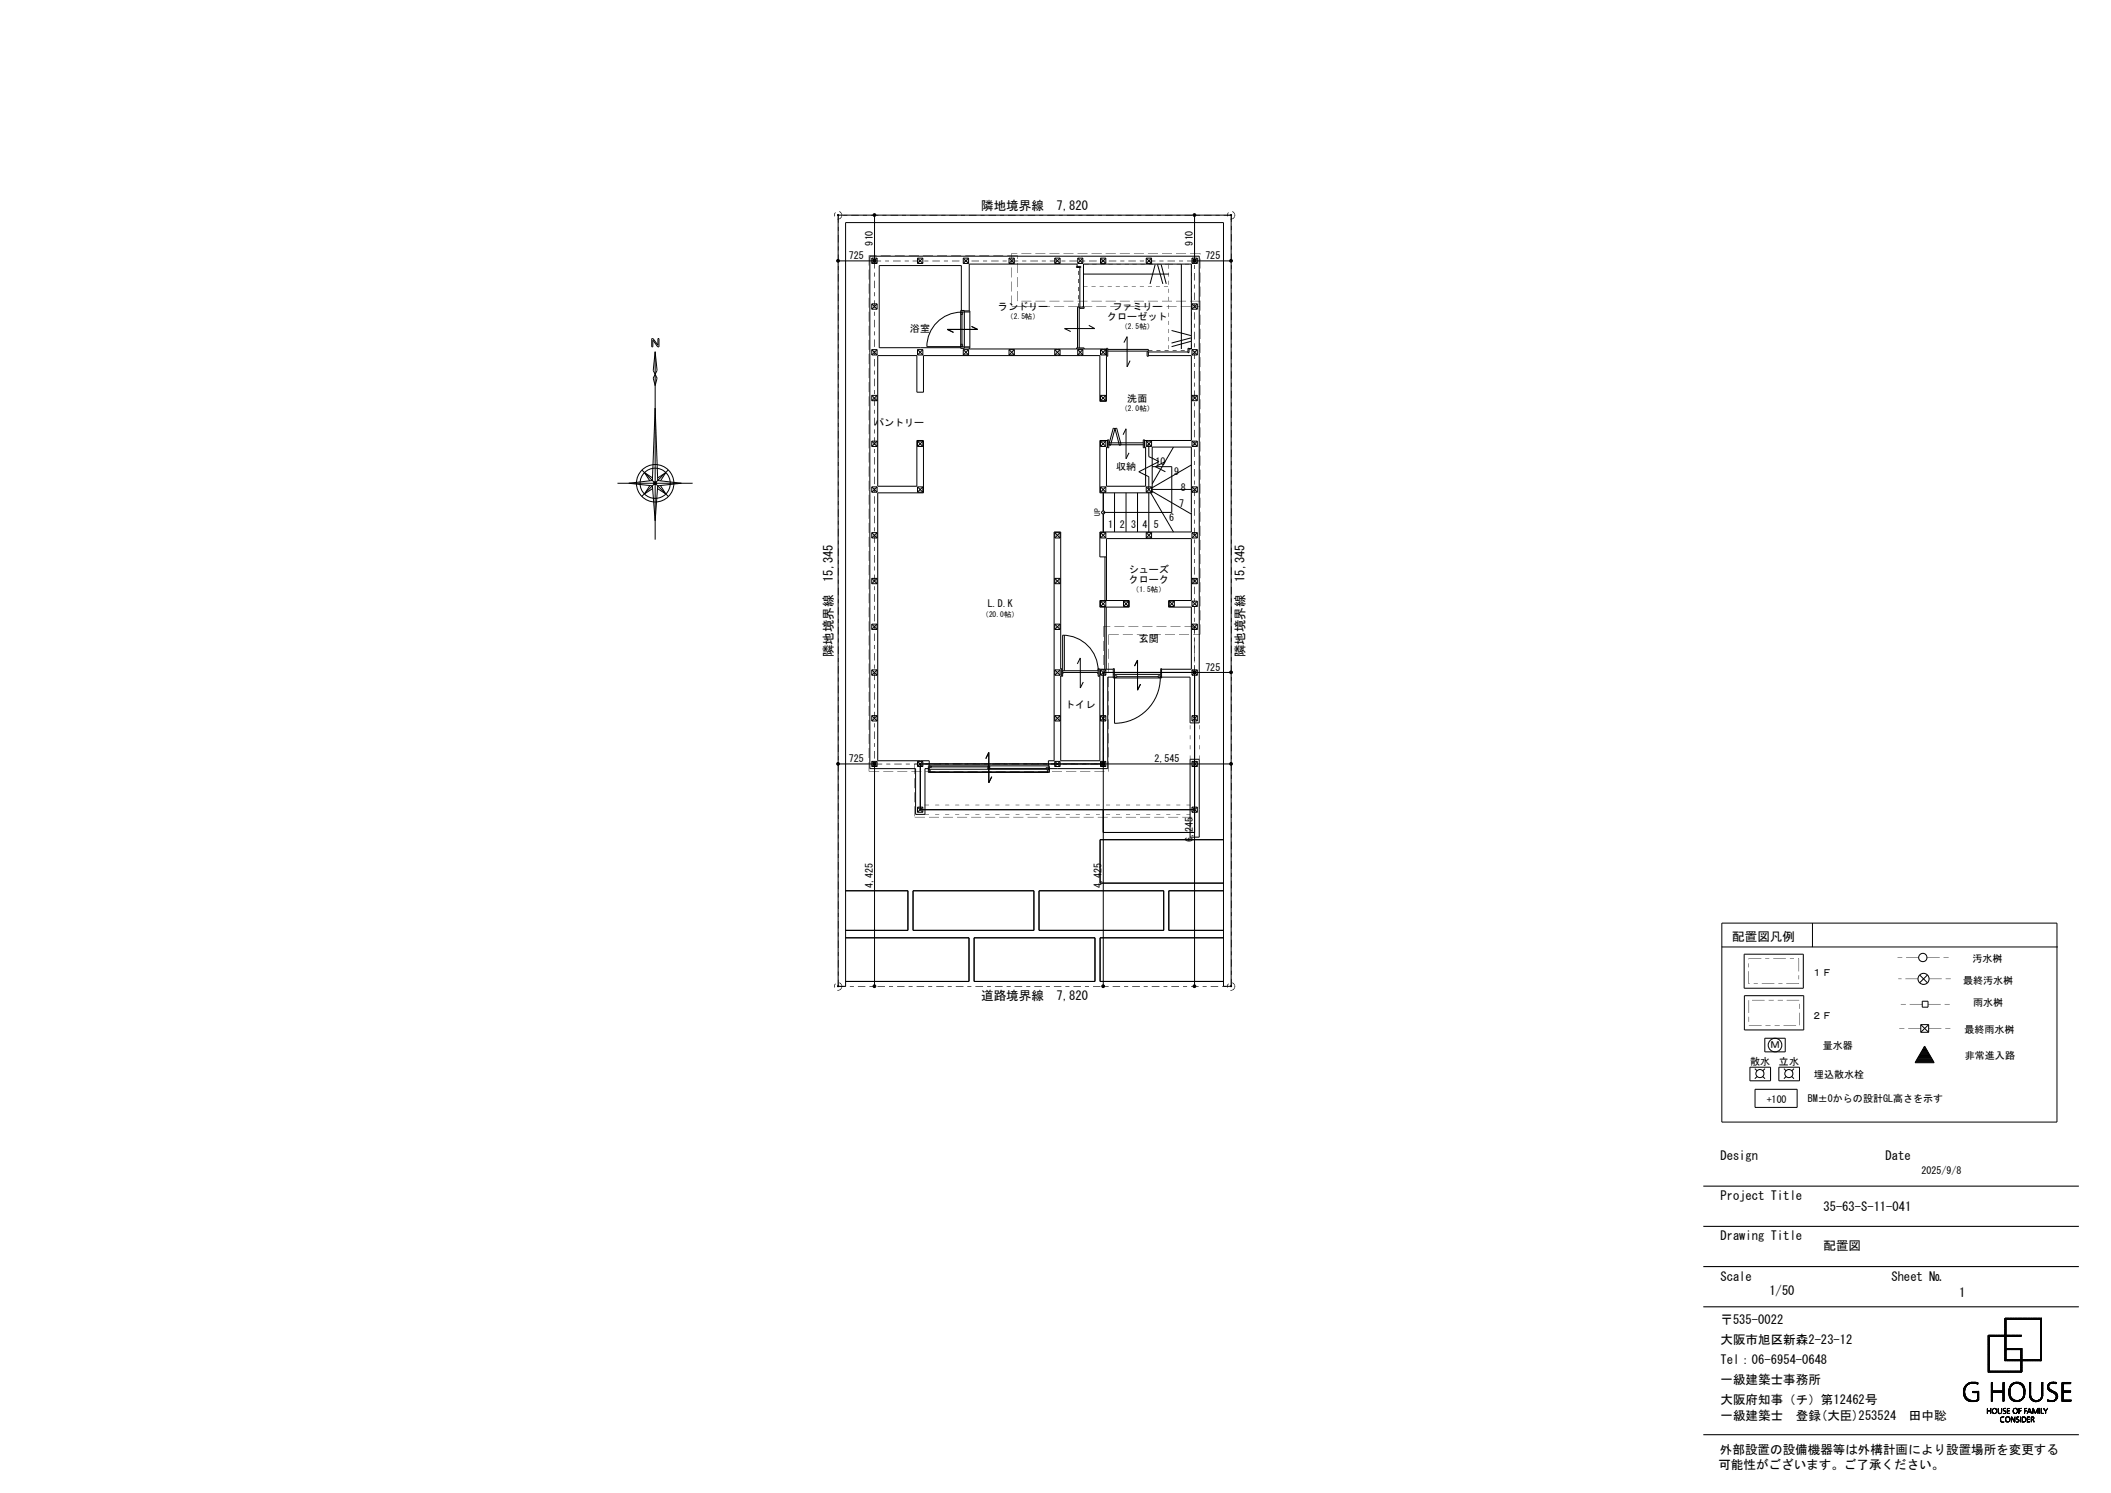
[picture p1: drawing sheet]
<svg xmlns="http://www.w3.org/2000/svg" width="420mm" height="297mm" viewBox="0 0 420 297" stroke-linecap="round" stroke-linejoin="round" font-family="sans-serif">
<defs><g id="words">
<g font-size="2.5">
<text x="195.2" y="41.8">隣地境界線</text>
<text x="210.2" y="41.8">7,820</text>
<text x="165.7" y="115.7" transform="rotate(-90 165.7 115.7)">15,345</text>
<text x="247.6" y="115.7" transform="rotate(-90 247.6 115.7)">15,345</text>
<text x="165.7" y="130.8" transform="rotate(-90 165.7 130.8)">隣地境界線</text>
<text x="247.6" y="130.8" transform="rotate(-90 247.6 130.8)">隣地境界線</text>
<text x="344.6" y="187.2">配置図凡例</text>
<text x="195.2" y="199">道路境界線</text>
<text x="210.2" y="199">7,820</text>
<text x="342.3" y="230.8">Design</text>
<text x="375.1" y="230.8">Date</text>
<text x="342.3" y="238.8">Project Title</text>
<text x="362.8" y="241">35-63-S-11-041</text>
<text x="342.3" y="246.8">Drawing Title</text>
<text x="362.8" y="248.7">配置図</text>
<text x="342.3" y="254.8">Scale</text>
<text x="352" y="257.7">1/50</text>
<text x="376.3" y="254.8">Sheet №</text>
<text x="342.3" y="263.4">〒535-0022</text>
<text x="389.8" y="258">1</text>
<text x="342.3" y="267.4">大阪市旭区新森2-23-12</text>
<text x="342.3" y="271.4">Tel：06-6954-0648</text>
<text x="342.3" y="275.4">一級建築士事務所</text>
<text x="342.3" y="279.4">大阪府知事（チ）第12462号</text>
<text x="342.3" y="282.6">一級建築士　登録(大臣)253524　田中聡</text>
<text x="341.9" y="292.3">可能性がございます。ご了承ください。</text>
<text x="342.2" y="289.2">外部設置の設備機器等は外構計画により設置場所を変更する</text>
</g>
<g font-size="2">
<text x="168.9" y="51.6">725</text>
<text x="173.7" y="48.9" transform="rotate(-90 173.7 48.9)">910</text>
<text x="237.3" y="48.9" transform="rotate(-90 237.3 48.9)">910</text>
<text x="239.8" y="51.6">725</text>
<text x="181" y="66">浴室</text>
<text x="198.5" y="61.7">ランドリー</text>
<text x="220.3" y="63.7">クローゼット</text>
<text x="221.3" y="61.7">ファミリー</text>
<text x="224.3" y="79.9">洗面</text>
<text x="173.9" y="84.7">パントリー</text>
<text x="222" y="93.6">収納</text>
<text x="229.9" y="92.6">10</text>
<text x="233.6" y="94.5">9</text>
<text x="234.6" y="100.9">7</text>
<text x="234.9" y="97.6">8</text>
<text x="220.5" y="104.9">1 2 3 4 5</text>
<text x="232.6" y="103.6">6</text>
<text x="224.6" y="114">シューズ</text>
<text x="224.6" y="116">クローク</text>
<text x="196.5" y="120.8">L.D.K</text>
<text x="226.6" y="127.7">玄関</text>
<text x="239.8" y="133.5">725</text>
<text x="211.9" y="140.8">トイレ</text>
<text x="168.9" y="151.7">725</text>
<text x="229.7" y="151.7">2,545</text>
<text x="237.3" y="167.5" transform="rotate(-90 237.3 167.5)">6,245</text>
<text x="173.7" y="176.6" transform="rotate(-90 173.7 176.6)">4,425</text>
<text x="219.1" y="176.6" transform="rotate(-90 219.1 176.6)">4,425</text>
<text x="390.4" y="191.5">汚水桝</text>
<text x="360.5" y="194.2">１Ｆ</text>
<text x="390.6" y="195.7">最終汚水桝</text>
<text x="360.5" y="202.7">２Ｆ</text>
<text x="392.6" y="200.2">雨水桝</text>
<text x="352.2" y="208.6">Ｍ</text>
<text x="362.6" y="208.7">量水器</text>
<text x="390.8" y="205.6">最終雨水桝</text>
<text x="348.2" y="211.9">散水</text>
<text x="353.9" y="212">立水</text>
<text x="360.9" y="214.5">埋込散水栓</text>
<text x="390.9" y="210.7">非常進入路</text>
<text x="351.5" y="219.4">+100</text>
<text x="359.7" y="219.2">BM±0からの設計GL高さを示す</text>
<text x="382.3" y="233.6">2025/9/8</text>
</g>
<g font-size="1.5">
<text x="200.2" y="63.5">（2.5帖）</text>
<text x="222.9" y="65.5">（2.5帖）</text>
<text x="222.9" y="81.7">（2.0帖）</text>
<text x="218.9" y="102.7" transform="rotate(-90 218.9 102.7)">UP</text>
<text x="225.2" y="117.9">（1.5帖）</text>
<text x="195.2" y="122.7">（20.0帖）</text>
</g>
</g></defs>
<path d="M338.9 236h74.7M338.9 244h74.7M338.9 252h74.7M338.9 260h74.7M338.9 285.4h74.7" fill="none" stroke="#000" stroke-width=".21"/>
<g fill="none" stroke="#000" stroke-width=".2">
<path d="M166.8 42.8h78.1v153.4h-1.5v-151.9h-75.2v151.9h-1.4zM173.4 51.4l1.1 1M173.4 51.4v1M173.4 52.4h1.1M173.4 51.4h1.1M174 42.8v9.1h-7.2M174.5 51.4v1M174.5 51.4l-1.1 1M182.5 51.4l1.1 1M182.5 52.4h1.1M182.5 51.4h1.1M182.5 51.4v1"/>
<path d="M183.6 51.4v1M183.6 51.4l-1.1 1M191.6 51.4l1.1 1M191.6 52.4h1.1M191.6 51.4h1.1M191.6 51.4v1M192.7 51.4v1M192.7 51.4l-1.1 1M200.7 52.4h1.1M200.7 51.4h1.1M200.7 51.4v1M200.7 51.4l1.1 1"/>
<path d="M201.8 51.4v1M201.8 51.4l-1.1 1M209.8 52.4h1.1M209.8 51.4h1.1M209.8 51.4v1M209.8 51.4l1.1 1M210.9 51.4v1M210.9 51.4l-1.1 1M214.2 53h.8v.2h-.8zM214.3 53v-.5h-21.5v9.3M214.4 52.4h1M214.4 51.4h1"/>
<path d="M214.4 51.4v1M214.4 51.4l1 1M214.8 53.2v8.1h.9v-.2h-.9M215.4 51.4v1M215.4 51.4l-1 1M215.6 54.5h16.9M218.9 52.4h1.1M218.9 51.4h1.1M218.9 51.4v1M218.9 51.4l1.1 1M220 51.4v1M220 51.4l-1.1 1"/>
<path d="M228 52.4h1.1M228 51.4h1.1M228 51.4v1M228 51.4l1.1 1M229.1 51.4v1M229.1 51.4l-1.1 1M229.8 52.6l-1 3.9M230.3 52.6l1.1 3.9M231 52.6l1 3.9M235 52.5v16.9M237.2 52.4h1M237.2 51.4h1"/>
<path d="M237.2 51.4v1M237.2 51.4l1 1M237.7 42.8v9.1h7.2M238.2 51.4v1M238.2 51.4l-1 1M129.7 67.4h.2l1 1.3v-1.3h.2v1.6h-.2l-1-1.3v1.3h-.2zM130.3 70l.4 3.7-.7 1.5 .3 1.5 .4-1.5-.7-1.5zM130.3 70v37.4M173.4 60.5l1.1 1M173.4 69.6h1.1M173.4 60.5v1M173.4 69.6v1"/>
<path d="M173.4 78.7v1M173.4 61.5h1.1M173.4 60.5h1.1M173.4 70.6h1.1M173.4 69.6l1.1 1M173.4 79.7h1.1M173.4 78.7h1.1M173.4 78.7l1.1 1M174.5 60.5v1M174.5 69.6v1M174.5 78.7v1M174.5 69.6l-1.1 1"/>
<path d="M174.5 78.7l-1.1 1M174.5 60.5l-1.1 1M182.5 69.6l1.1 1M182.5 69.6h1.1M182.5 69.6v1M182.5 70.6h1.1M183.6 69.6v1M183.6 69.6l-1.1 1M191.1 69h1.9M191.1 61.8h.8v7.5h-.8zM191.1 62.1h1.9M191.2 62.1h.3v.5h-.3z"/>
<path d="M191.3 62.1a6.9 6.9 0 0 0-6.9 6.9h7.1v-.5h-.3v.5M191.3 61.8v-9h-16.4v16.4h16.2M191.4 62.6v5.9M191.6 69.6l1.1 1M191.6 69.6h1.1M191.6 69.6v1M191.6 70.6h1.1M191.9 61.8h1.1v7.4h-1.1M192.7 69.6v1M192.7 69.6l-1.1 1M192.8 69.2v.2h27.3M193.3 64.9l1.2 .6h-6l1.2 .6"/>
<path d="M200.7 69.6l1.1 1M200.7 69.6h1.1M200.7 69.6v1M200.7 70.6h1.1M201.8 69.6v1M201.8 69.6l-1.1 1M209.8 69.6l1.1 1M209.8 69.6h1.1M209.8 69.6v1M209.8 70.6h1.1M210.9 69.6v1M210.9 69.6l-1.1 1"/>
<path d="M214.2 69.4v-.2h1.5v.2M214.4 69.2v-8.1h.3v8.1M214.4 69.6h1M214.4 69.6v1M214.4 70.6h1M214.4 69.6l1 1M215.4 69.6v1M215.4 69.6l-1 1M215.6 61.1v-8.6h21.4v16.9h-.4M216.6 64.7l1.2 .7h-6l1.2 .6M218.9 78.7l1.1 1M218.9 69.6h1.1"/>
<path d="M218.9 69.6v1M218.9 78.7v1M218.9 70.6h1.1M218.9 69.6l1.1 1M218.9 79.7h1.1M218.9 78.7h1.1M220 69.6l-1.1 1M220 69.6v1M220 78.7v1M220 78.7l-1.1 1M220.1 70.9h.3v-1.6h-.3v10.5h-1.3v-9.1h-35.1v7.3h-1.3v-7.3h-7.8v26h7.8v-9.1h1.3v10.4h-9.1v53.3h10.3v1.9h.2l-.2 .5M220.4 69.5h8.1v.3h-8.1"/>
<path d="M223.6 68.2l.6-1.2v6l.6-1.2M228.2 70h.3v.9h-.3zM228.5 70.7h8.5v16.9h-9.3M228.5 70h7.8M233.1 65.7l3.8 1.1M236.3 69.3h.3v.8h-.3zM236.9 67.9l-3.8 1.1M236.9 67.2l-3.8 1M237.2 69.6h1M237.2 60.5v1M237.2 69.6v1M237.2 78.7v1"/>
<path d="M237.2 60.5l1 1M237.2 69.6l1 1M237.2 61.5h1M237.2 60.5h1M237.2 70.6h1M237.2 79.7h1M237.2 78.7h1M237.2 78.7l1 1M238.2 60.5v1M238.2 69.6v1M238.2 78.7v1M238.2 60.5l-1 1"/>
<path d="M238.2 69.6l-1 1M238.2 78.7l-1 1M122.9 96.1h14.9M127.7 93.5l5.3 5.3M129.3 96.6l-1.1 1.7 1.6-1.1M129.8 95.1l-1.6-1.1 1.1 1.7M130.3 81.2l.6 14.4 4.7 .5-4.7 .5-.6 7-.5-7-4.7-.5 4.7-.5zM130.9 95.1l1.6-1.1-1.1 1.7M131.4 96.6l1.1 1.7-1.7-1.1M133 93.5l-5.3 5.3M173.4 87.8v1M173.4 96.9v1"/>
<path d="M173.4 88.8h1.1M173.4 87.8h1.1M173.4 97.9h1.1M173.4 96.9h1.1M173.4 87.8l1.1 1M173.4 96.9l1.1 1M174.5 87.8v1M174.5 96.9v1M174.5 87.8l-1.1 1M174.5 96.9l-1.1 1M182.5 87.8v1M182.5 96.9v1"/>
<path d="M182.5 88.8h1.1M182.5 87.8h1.1M182.5 97.9h1.1M182.5 96.9h1.1M182.5 96.9l1.1 1M182.5 87.8l1.1 1M183.6 87.8v1M183.6 96.9v1M183.6 87.8l-1.1 1M183.6 96.9l-1.1 1M218.9 96.9l1.1 1M218.9 87.8l1.1 1"/>
<path d="M218.9 87.8v1M218.9 96.9v1M218.9 88.8h1.1M218.9 87.8h1.1M218.9 97.9h1.1M218.9 96.9h1.1M219.5 98v3.6M220 87.8v1M220 96.9v1M220 87.8l-1.1 1M220 96.9l-1.1 1M220.3 88.9h-.2v7.8h7.8v-7.8h-.2"/>
<path d="M220.3 87.6h-1.5v10.4h10.4v-9.1h7.8v16.9h-18.2v5h1.3M220.3 87.5h.3v1.6h-.3zM220.6 88.1h6.9M220.6 88.5h6.9M221.7 98v7.8M221.8 85.3l-.3-.1-.9 3.3M221.8 85.3l-.9 3.3-.3-.1M221.8 85.3l.4-.1 .9 3.3-.4 .1zM223.4 86.5l.6-1.2v6l.6-1.2M224 98v7.8M226.3 98v7.8M227.5 87.5h.2v1.6h-.2z"/>
<path d="M228 87.8l1.1 1M228 96.9l1.1 1M228 87.8v1M228 96.9v1M228 88.8h1.1M228 87.8h1.1M228 97.9h1.1M228 96.9h1.1M228.6 88.3v2.5l2 1-4 2.1 2 .9v2.6M228.6 98v7.8M228.9 98l4.6 7.8M229.1 87.8v1"/>
<path d="M229.1 96.9v1M229.1 87.8l-1.1 1M229.1 96.9l-1.1 1M229.2 97.7l7.8 4.6M229.2 97.4h7.8M229.2 92.8h3.9v9.1h-13.6M231.9 91.8l-2 1 2 1.1M233.5 88.9l-4.3 7.4M237 92.5l-7.8 4.5M237.2 96.9l1 1M237.2 87.8v1M237.2 96.9v1"/>
<path d="M237.2 88.8h1M237.2 87.8h1M237.2 87.8l1 1M237.2 97.9h1M237.2 96.9h1M238.2 87.8v1M238.2 96.9v1M238.2 87.8l-1 1M238.2 96.9l-1 1M173.4 106v1M173.4 115.1v1M173.4 107h1.1"/>
<path d="M173.4 106h1.1M173.4 106l1.1 1M173.4 116.1h1.1M173.4 115.1h1.1M173.4 115.1l1.1 1M174.5 106v1M174.5 115.1v1M174.5 115.1l-1.1 1M174.5 106l-1.1 1M209.8 106v1M209.8 115.1v1M209.8 107h1.1"/>
<path d="M209.8 106h1.1M209.8 116.1h1.1M209.8 115.1h1.1M209.8 115.1l1.1 1M209.8 106l1.1 1M210.9 106v1M210.9 115.1v1M210.9 106l-1.1 1M210.9 115.1l-1.1 1M218.8 119.5h5.9v1.3h-5.9zM218.9 106l1.1 1M218.9 106v1"/>
<path d="M218.9 119.6v1M218.9 107h1.1M218.9 106h1.1M218.9 119.6h1.1M218.9 119.6l1.1 1M219.5 102.2v3.6M219.8 110.8v8.7M220 106v1M220 119.6v1M220 106l-1.1 1M220 119.6l-1.1 1M220.1 119.5v-12.4h16.9v12.4h-4.5v1.3h4.5v12.3h-5.9"/>
<path d="M223.5 119.6h1M223.5 119.6v1M223.5 119.6l1 1M224.5 119.6v1M224.5 119.6l-1 1M228 106l1.1 1M228 106v1M228 107h1.1M228 106h1.1M229.1 106v1M229.1 106l-1.1 1M232.6 119.6h1"/>
<path d="M232.6 119.6v1M232.6 119.6l1 1M233.6 119.6v1M233.6 119.6l-1 1M237.2 115.1l1 1M237.2 119.6l1 1M237.2 106l1 1M237.2 106v1M237.2 115.1v1M237.2 119.6v1M237.2 107h1M237.2 106h1"/>
<path d="M237.2 116.1h1M237.2 115.1h1M237.2 119.6h1M238.2 106v1M238.2 115.1v1M238.2 119.6v1M238.2 106l-1 1M238.2 115.1l-1 1M238.2 119.6l-1 1M173.4 124.2v1M173.4 133.3v1M173.4 125.2h1.1"/>
<path d="M173.4 124.2h1.1M173.4 124.2l1.1 1M173.4 134.3h1.1M173.4 133.3h1.1M173.4 133.3l1.1 1M174.5 124.2v1M174.5 133.3v1M174.5 124.2l-1.1 1M174.5 133.3l-1.1 1M209.8 124.2v1M209.8 133.3v1M209.8 125.2h1.1"/>
<path d="M209.8 124.2h1.1M209.8 134.3h1.1M209.8 133.3h1.1M209.8 124.2l1.1 1M209.8 133.3l1.1 1M210.9 124.2v1M210.9 133.3v1M210.9 124.2l-1.1 1M210.9 133.3l-1.1 1M211.2 133.1h-.2v-27.3h-1.3v45.5h-1.1v1.9h-.2l.2 .5M211.2 134.5h-.2v16.8h7.8v-16.8h-.1M211.4 133.4h7.1a7.1 7.1 0 0 0-7.1-7v7.4"/>
<path d="M211.4 133h-.2v1.5h.2l-.1-.7h7.2v.7h.2v-1.5h-.2v.8M211.5 133.8l-.1 .2M211.8 126.4v7M214.3 132.1l.6-1.2v6l.6-1.2M218.4 133.8v.2h.1M218.7 133.1h2.8M218.9 133.3v1M218.9 134.3h1.1M218.9 133.3h1.1M218.9 133.3l1.1 1M218.9 120.6h1.1M219.8 120.8v12.3"/>
<path d="M220 133.3v1M220 133.3l-1.1 1M220.1 120.8v12.3M221.5 134.7h-1.1v18.2h-11.6M221.5 134.2h9.6M221.7 134.9v-1.9h-.2v1.9h9.6v-1.9h-.2v1.9M221.7 134.7h.5v-.2h-.5v9.4a9.1 9.1 0 0 0 9.1-9.1M222.2 134.6h8.2M223.5 120.6h1M225.7 132.5l.6-1.2v6l.6-1.2M230.4 134.5h.4v.2h-.4zM231.1 134.7h5.7v9.1h1.8v-92.8h-65.5v101.9h9.1v9.1h1.8v-9.1h.7"/>
<path d="M232.6 120.6h1M237.2 124.2l1 1M237.2 124.2v1M237.2 133.3v1M237.2 125.2h1M237.2 124.2h1M237.2 134.3h1M237.2 133.3h1M237.2 133.3l1 1M237.2 120.6h1M237.7 133.8v62.4M238.2 124.2v1"/>
<path d="M238.2 133.3v1M238.2 133.3l-1 1M238.2 124.2l-1 1M244.9 133.8h-25.4v62.4M166.8 152h7.2v44.2M173.4 142.4v1M173.4 151.5v1M173.4 143.4h1.1M173.4 142.4h1.1M173.4 142.4l1.1 1M173.4 152.5h1.1M173.4 151.5h1.1"/>
<path d="M173.4 151.5l1.1 1M174.5 142.4v1M174.5 151.5v1M174.5 142.4l-1.1 1M174.5 151.5l-1.1 1M182.5 151.5v1M182.5 152.5h1.1M182.5 151.5h1.1M182.5 151.5l1.1 1M183.6 151.5v1M183.6 151.5l-1.1 1M184.7 152.4h24.1v1.3h-24.1z"/>
<path d="M184.7 153h24.1M184.9 153.5h23.7M184.9 152.4h.4v.3h-.4M185.3 152.6h11.2M196.1 150.9l.6-1.2v6l.6-1.2M196.5 152.4h.4v.3h-.4zM196.5 152.7h.4v.3h-.4zM196.9 152.9h11.2M208.6 152.7h-.5v.3h.5M209.8 142.4v1M209.8 151.5v1M209.8 143.4h1.1"/>
<path d="M209.8 142.4h1.1M209.8 152.5h1.1M209.8 151.5h1.1M209.8 151.5l1.1 1M209.8 142.4l1.1 1M210.9 142.4v1M210.9 151.5v1M210.9 142.4l-1.1 1M210.9 151.5l-1.1 1M218.9 142.4v1M218.9 151.5v1M218.9 143.4h1.1"/>
<path d="M218.9 142.4h1.1M218.9 152.5h1.1M218.9 151.5h1.1M218.9 142.4l1.1 1M218.9 151.5l1.1 1M220 142.4v1M220 151.5v1M220 142.4l-1.1 1M220 151.5l-1.1 1M236.8 151h1.8v15.5h-1.8zM237.2 142.4v1M237.2 151.5v1"/>
<path d="M237.2 143.4h1M237.2 142.4h1M237.2 152.5h1M237.2 151.5h1M237.2 151.5l1 1M237.2 142.4l1 1M238.2 142.4v1M238.2 151.5v1M238.2 151.5l-1 1M238.2 142.4l-1 1M244.9 152h-61.8v9.1h54.6M168.2 177.2h12.4v7.9h-12.4"/>
<path d="M181.7 177.2h24v7.9h-24zM182.5 160.6v1M182.5 161.6h1.1M182.5 160.6h1.1M182.5 160.6l1.1 1M183.6 160.6v1M183.6 160.6l-1.1 1M206.7 177.2h24.8v7.9h-24.8zM219.5 165.6h18.2M237.2 160.6v1M237.2 161.6h1M237.2 160.6h1"/>
<path d="M237.2 160.6l1 1M238.2 160.6v1M238.2 160.6l-1 1M243.4 167h-24.5v8.7h24.5M243.4 177.2h-10.9v7.9h10.9M168.2 186.6h24.6v8.6h-24.6M193.8 186.6h24v8.6h-24zM243.4 186.6h-24.5v8.6h24.5M342.6 183.6h66.6v39.6h-66.6zM342.6 188.4h66.8M347 189.8h11.8v6.8h-11.8zM347 198.1h11.9v6.8h-11.9z"/>
<path d="M360.6 183.6v4.8M381.9 194l1.6 1.5M382.4 199.2h1.2v1.2h-1.2zM383.5 194l-1.6 1.5M348.1 212.3h4.2v2.7h-4.2zM349.1 212.6l.5 .4M349.2 216.7h8.3v3.6h-8.3zM349.6 214.2l-.5 .4M350.7 214.2l.5 .4M351.1 206.5h4.1v2.8h-4.1zM351.2 212.6l-.5 .4M353.9 212.3h4.1v2.7h-4.1z"/>
<path d="M354.9 212.6l.4 .4M355.3 214.2l-.4 .4M356.5 214.2l.4 .4M356.9 212.6l-.4 .4M381.1 211.3h3.7M381.1 211.2h3.6M381.2 211.1h3.4M381.3 210.9h3.3M381.3 210.9h3.2M381.4 210.7h3M381.5 210.7h2.9M381.5 210.5h2.8"/>
<path d="M381.6 210.4h2.7M381.6 210.3h2.6M381.7 210.2h2.4M381.8 210.1h2.2M381.8 210h2.2M381.9 209.9h2M382 209.8h1.9M382 209.6h1.8M382.1 209.5h1.7M382.1 209.4h1.6M382.1 203.8h1.6M382.1 205.4h1.6"/>
<path d="M382.1 203.8v1.6M382.1 203.8l1.6 1.6M382.2 209.3h1.4M382.3 209.2h1.2M382.4 209.1h1.1M382.4 209h1M382.5 208.9h.9M382.5 208.8h.8M382.6 208.7h.6M382.7 208.5h.5M382.7 208.4h.4M382.8 208.3h.2"/>
<path d="M382.9 208.2h.1M382.9 208.1l1.9 3.3h-3.8zM383.7 203.8v1.6M383.7 203.8l-1.6 1.6M390.6 277.2l.5 .5M390.6 277.2l.4 .4M390.6 277.1l.4 .4M390.6 277l.4 .5M390.6 277l.3 .3M390.6 276.9l.3 .4M390.6 276.8l.3 .4M390.6 276.8l.3 .2"/>
<path d="M390.6 276.6l.3 .3M390.6 276.5l.3 .3M390.7 277.5l1.3 1.3M390.7 277.5l1.3 1.3-.5-.5M390.7 276.4l.2 .3M390.7 276.3l.2 .3M390.7 276.4l.2 .2M390.7 276.3l.2 .2M390.7 276.2l.3 .2M390.7 277.7l1.1 1.1M390.7 276.1l.3 .3M390.8 277.8l.9 .9"/>
<path d="M390.8 277.8l.9 1M390.8 278l.7 .7M390.8 275.9l.2 .4-.3-.3M390.8 275.8l.3 .3M390.9 275.8l.2 .3M390.9 278.1l.5 .5M390.9 276.9l-.3-.3 .3 .4M390.9 275.7l.3 .3M390.9 275.7l.3 .2M391 275.6l.2 .2M391 275.6l.2 .3-.3-.2M391 275.6l.2 .2-.2-.2"/>
<path d="M391.1 275.5l.2 .3-.3-.2M391.1 277.8l-.4-.5 .4 .5M391.1 275.5l.2 .2-.2-.2M391.2 275.4l.2 .3M391.2 276l-.3-.2 .2 .3M391.2 275.4l.2 .2M391.2 278l-.5-.6 .5 .6M391.2 275.4l.3 .2M391.3 275.3l.2 .2M391.4 275.3l.2 .2M391.4 275.3l.1 .2M391.5 275.2l.2 .2-.2-.2"/>
<path d="M391.5 275.2l.3 .2M391.6 275.1l.2 .2-.2-.1M391.6 278.3l.5 .5M391.6 275.1l.2 .2M391.6 278.4l.5 .4-.4-.4M391.8 278.8l-1.1-1.1 1.1 1.1M391.8 278.4l.4 .4M391.8 275l.2 .3M391.8 278.5l.5 .3M391.9 278.8l-1.2-1.2 1.2 1.2M391.9 278.5l.4 .3M391.9 275l.2 .3"/>
<path d="M392 275.3l-.2-.3 .1 .3M392 278.5l.3 .3M392 275l.2 .2M392 278.6l.4 .2M392 275l.3 .2M392.1 278.6l.3 .2M392.1 275.2l-.2-.2 .3 .2M392.1 275l.3 .2M392.2 278.6l.4 .2M392.2 275l.3 .2-.2-.2M392.3 278.6l.3 .2M392.3 275l.3 .2"/>
<path d="M392.4 275l.3 .2-.3-.2M392.4 278.6l.3 .2M392.5 276.8l.3 .3M392.5 278.6l.3 .2M392.5 277v.1M392.5 276.9v.1M392.5 276.9l.1 .2M392.5 276.8l.2 .3M392.6 276.8l.3 .3M392.6 278.6l.3 .2M392.6 276.8l.4 .3-.3-.3M392.6 275l.3 .2"/>
<path d="M392.7 275l.4 .2M392.7 275l.3 .2M392.8 276.8l.3 .3-.2-.3M392.8 275.2l-.3-.2 .4 .2M392.9 275l.3 .3M392.9 276.8l.3 .3M392.9 278.6l.2 .2M392.9 275l.4 .3M392.9 278.8l-.2-.2 .3 .2M393 276.8l.4 .3M393 275l.4 .4M393 278.6l.2 .2"/>
<path d="M393 276.8l.3 .3M393.1 275l.4 .4-.4-.4M393.1 278.6l.2 .2M393.1 276.8l.3 .3M393.1 276.8l.6 .5M393.2 275l.3 .3M393.2 278.5l.2 .2M393.2 276.8l.5 .4M393.2 275l.3 .3-.2-.3M393.2 278.5l.3 .2M393.3 278.8l-.2-.2 .3 .2M393.3 278.5l.2 .2"/>
<path d="M393.3 276.8l.4 .4M393.3 276.8l.4 .2M393.4 275l.1 .2M393.4 278.1l.3 .4M393.4 278.1l.3 .3M393.4 278l.3 .3M393.4 277.8l.3 .5M393.4 277.5l.3 .4M393.4 277.5l.3 .2M393.4 277.3l.3 .4M393.4 277.2l.3 .3M393.4 277.1l.3 .3"/>
<path d="M393.4 278.4l.2 .2M393.4 278.3l.3 .3M393.4 278.2l.3 .4M393.4 278.2l.3 .2M393.4 277.6l.3 .3M393.4 277.5l.3 .3M393.4 277.3l.3 .3M393.4 276.8l.3 .2M393.5 275.1h.1M393.5 276.8l.2 .1M393.6 276.8l.1 .1M393.6 276.8h.1"/>
<path d="M393.7 276.8h.1M393.7 278l-.3-.3 .3 .3M395.5 273h.1M395.5 272.3l.3 .3M395.5 272.2l.3 .3M395.5 272.1l.3 .3M395.5 271.9l.3 .3M395.5 271.8l.3 .3M395.5 271.7l.3 .3M395.5 271.7l.3 .2M395.5 271.6l.3 .3-.3-.2M395.5 271.6l.3 .2"/>
<path d="M395.5 271.5l.3 .3M395.5 271.4l.3 .3-.3-.2M395.5 271.4l.3 .2M395.5 271.2l.3 .4-.3-.3M395.5 271.1l.3 .3-.3-.2M395.5 271l.3 .4M395.5 270.9l.3 .3M395.5 270.8l.3 .3-.3-.2M395.5 270.8l.3 .3M395.5 270.7l.3 .3M395.5 270.6l.3 .3-.3-.2M395.5 270.5l.3 .3"/>
<path d="M395.5 270.4l.3 .3M395.5 268.4l.3 .1M395.5 268.5l.3 .3M395.5 268.6l.3 .4M395.5 269l.3 .4M395.5 269.2l.3 .3M395.5 269.5l.3 .2M395.5 269.5l.3 .4-.3-.3M395.5 269.7l.3 .2M395.5 269.7l.3 .3M395.5 269.8l.3 .3M395.5 270.1l.3 .3"/>
<path d="M395.5 270.1l.3 .2M395.5 269.9l.3 .4-.3-.3M395.5 272.5l.5 .5M395.5 272.5l.4 .5M395.5 272.6l.4 .4M395.5 272.9l.2 .1-.2-.2 .3 .2-.3-.3 .3 .2M395.5 265.9l.3 .3M395.5 266.2l.3 .4M395.5 266.4l.3 .3M395.5 266.7l.3 .1M395.5 266.7l.3 .3M395.5 266.1l.3 .3"/>
<path d="M395.5 266.8l.3 .4-.3-.2M395.5 266.9l.3 .4M395.5 266.4l.3 .2M395.5 267.3l.3 .2M395.5 267.4l.3 .2M395.5 267.3l.3 .3-.3-.2M395.5 267.2l.3 .3M395.5 267.7l.3 .2M395.5 267.1l.3 .3M395.5 267.6l.3 .2M395.5 266.5l.3 .3M395.5 265.9l.3 .2"/>
<path d="M395.5 265.6l.3 .3M395.5 267.6l.3 .3M395.5 267.7l.3 .3-.3-.2M395.5 267.9l.3 .2M395.5 267.9l.3 .4M395.5 267.4l.3 .3M395.5 267.5l.3 .3M395.5 267.8l.3 .3M395.5 268.7l.3 .2M395.5 268.1l.3 .2M395.5 268.9l.3 .2M395.5 269l.3 .2"/>
<path d="M395.5 268.5l.3 .2M395.5 269.3l.3 .2M395.5 269.3l.3 .3M395.5 271l.3 .2M395.5 271.9l.3 .2M395.5 272.2l.3 .2M395.5 272.6l.5 .4M395.5 268.2l.3 .3M395.6 265.6l.3 .3M395.6 265.9l.2 .1-.3-.3 .3 .4M395.8 272.2l-.3-.3 .3 .4M395.8 270.5l-.3-.3 .3 .4"/>
<path d="M395.8 268.6l-.3-.2 .3 .3M395.8 269.1l-.3-.3 .3 .4M395.8 269.6l-.3-.2 .3 .3M395.8 272.6l-.3-.2 .3 .3M395.8 265.9l-.3-.3 .3 .3M395.8 266.2l-.3-.2 .3 .4M395.8 265.6l.2 .3-.4-.3 .3 .3M395.8 266.6l-.3-.2 .3 .3M395.8 267.3l-.3-.3 .3 .3M395.8 268.3l-.3-.2 .3 .3M395.8 265.6l.3 .3M395.8 272.8l.3 .2"/>
<path d="M395.9 265.6l.3 .3M396 265.6l.2 .3M396 272.8l.3 .2M396.1 265.6l.3 .3M396.1 273l-.2-.2 .3 .2M396.1 272.8l.3 .2M396.1 265.6l.2 .3M396.2 276.3l.2 .3M396.2 276.1l.2 .4-.2-.3M396.2 275.8l.2 .4-.2-.3M396.2 275.8l.2 .3M396.2 275.3l.2 .2"/>
<path d="M396.2 276.5l.5 .5zM396.2 276.6l.3 .4zM396.2 276l.2 .2M396.2 278.7h.1M396.2 278.6l.1 .2M396.2 278.5l.2 .3M396.2 278.4l.2 .3-.2-.3M396.2 278.2l.2 .3M396.2 278.2l.2 .2M396.2 278.1l.2 .4M396.2 277.8l.2 .4-.2-.3M396.2 277.7l.2 .4-.2-.3"/>
<path d="M396.2 277.6l.2 .3-.2-.4 .2 .2M396.2 277.1l.2 .3M396.2 276.9l.2 .3M396.2 276.8l.2 .3M396.2 275.1l.2 .4M396.2 275.2l.2 .3M396.2 265.6l.2 .3M396.2 278.3l.2 .3M396.2 278l.2 .3M396.2 277.9l.2 .4M396.2 277.7l.2 .3M396.2 277.6l.2 .4"/>
<path d="M396.2 277.4l.2 .3M396.2 277.3l.2 .3M396.2 277l.2 .3M396.2 276.7l.2 .3M396.2 276.4l.5 .6M396.2 276l.2 .4M396.2 275.7l.2 .3M396.2 275.4l.2 .3M396.2 275.3l.2 .3M396.2 265.6l.4 .3M396.3 272.8l.2 .2M396.3 272.8l.3 .2"/>
<path d="M396.3 275l.1 .1v-.1M396.4 276.7l.4 .3M396.4 275.8l-.2-.3 .2 .5M396.4 275.8l-.2-.3 .2 .3M396.4 275.2l-.2-.2 .2 .3M396.4 276.9l-.2-.4 .4 .5M396.4 276.9v.1M396.4 277.5l-.2-.3 .2 .4M396.4 277.5l-.2-.3 .2 .3M396.4 272.8l.3 .2M396.4 275h.1M396.5 265.6l.3 .3-.2-.3"/>
<path d="M396.6 276.7l.3 .3M396.6 276.7l.4 .3M396.6 272.8l.3 .2-.4-.2 .2 .2M396.7 265.9l-.3-.3 .3 .3M396.7 272.8l.3 .2M396.7 276.7l.2 .3M396.7 276.7l.3 .3M396.7 265.6l.3 .3-.4-.3 .3 .3M396.8 272.8l.3 .2M396.9 272.8l.3 .2-.3-.2M396.9 265.6l.3 .3M397 276.7l.3 .3-.5-.3 .3 .3"/>
<path d="M397 265.6l.2 .3M397 272.8l.3 .2M397 276.7l.3 .3M397 272.8l.2 .2M397 265.6l.3 .3M397 276.7l.4 .3M397 272.8l.4 .2-.2-.2M397 265.6l.3 .3-.2-.3M397 265.9l-.2-.3 .3 .3M397.1 265.6l.2 .3M397.1 276.7l.4 .3-.3-.3M397.1 272.8l.4 .2"/>
<path d="M397.1 265.6l.3 .3M397.2 276.7l.4 .3-.3-.3M397.2 265.6l.3 .3M397.3 265.6l.4 .3-.3-.3M397.3 265.6l.2 .3M397.3 276.7l.4 .3M397.4 276.7l.3 .3M397.4 272.8l.4 .2-.2-.2M397.5 276.7l.3 .3M397.5 265.6l.3 .3M397.5 273l-.2-.2 .3 .2M397.6 265.6l.2 .3"/>
<path d="M397.6 272.8l.3 .2M397.6 276.7l.2 .3M397.6 276.7l.3 .3M397.7 276.7l.3 .3M397.7 272.8l.4 .2M397.7 265.6l.2 .3M397.8 276.7l.3 .3M397.8 265.6l.3 .3M397.8 273l-.2-.2 .3 .2M397.8 272.8l.3 .2M397.9 265.6l.3 .3M398.1 276.7l.3 .3"/>
<path d="M398.1 272.8l.3 .2M398.1 276.7l.3 .3-.3-.3M398.1 273l-.2-.2 .4 .2M398.1 265.9l-.1-.3 .4 .3M398.2 277l-.3-.3 .4 .3M398.2 276.7l.5 .5-.2-.3M398.2 265.6l.3 .3M398.3 276.7l.4 .5-.4-.5M398.3 265.6l.2 .3M398.3 272.8l.2 .2M398.4 265.6l.1 .3M398.4 272.8l.3 .2"/>
<path d="M398.4 265.6l.3 .3M398.4 273l-.2-.2 .3 .2M398.5 276.3l.2 .3M398.5 276.1l.2 .3M398.5 275.9l.2 .3-.2-.2M398.5 275.9l.2 .3M398.5 275.8l.2 .3-.2-.3M398.5 278.7v.1M398.5 278.6l.1 .2M398.5 278.6l.2 .2M398.5 278.4l.2 .4-.2-.3M398.5 278.5l.2 .2"/>
<path d="M398.5 278l.2 .5M398.5 277.2l.2 .3-.2-.3M398.5 277.1l.2 .4-.2-.3M398.5 276.4l.2 .5-.2-.3M398.5 276.5l.2 .2M398.5 278.3l.2 .3M398.5 277.5l.2 .2M398.5 277.5l.2 .3M398.5 275l.2 .4-.2-.2M398.5 275l.2 .3M398.5 273l-.2-.2 .3 .2M398.5 275.3l.2 .3"/>
<path d="M398.5 275.5l.2 .3-.2-.4 .2 .3M398.5 275.6l.2 .3-.2-.3M398.5 278.3l.2 .4M398.5 277.7l.2 .3M398.5 277.3l.2 .3M398.5 277l.2 .4M398.5 277l.2 .3M398.5 276.6l.2 .4M398.5 276.4l.2 .3M398.5 276l.2 .3M398.5 275.8l.2 .3M398.5 275.7l.2 .3"/>
<path d="M398.5 275.1l.2 .4M398.5 275l.2 .2-.1-.2M398.6 275l.1 .2M398.7 275v.1v-.1M398.7 273l-.2-.2 .4 .2M398.7 265.6l.4 .4-.4-.4M398.7 276.5l-.2-.2 .2 .3M398.7 276.5l-.2-.3 .2 .3M398.7 278.5l-.2-.3 .2 .4M398.7 278.2l-.2-.3 .2 .4M398.7 278.1l-.2-.3 .2 .3M398.7 277.9l-.2-.3 .2 .3"/>
<path d="M398.7 275.5l-.2-.3 .2 .4M398.7 272.8l.4 .2-.2-.2M398.7 265.9l-.2-.3 .6 .6-.2-.3M398.7 275h.1M398.8 265.6l.3 .3M398.9 262.4v.1M398.9 262.4l.2 .2zM398.9 262.3v.2M398.9 262.3l.1 .2M398.9 262.3l.2 .3M398.9 263.5l.2 .3M398.9 263.4l.2 .3"/>
<path d="M398.9 263.4l.2 .2M398.9 263.2l.2 .4M398.9 264.3l.2 .4M398.9 263.1l.2 .3-.2-.1M398.9 264.2l.2 .3-.2-.2M398.9 264.2l.2 .3M398.9 264.1l.2 .1M398.9 262.9l.2 .2M398.9 262.8l.2 .3M398.9 263.9l.2 .3M398.9 262.7l.2 .3M398.9 262.6l.2 .3"/>
<path d="M398.9 263.7l.2 .4M398.9 262.5l.2 .3M398.9 262.5l.2 .2M398.9 263.6l.2 .3-.2-.3M398.9 263l.2 .2M398.9 262.8l.2 .2M398.9 264.8l.2 .3-.2-.2M398.9 263.9l.2 .2M398.9 265.1l.2 .2M398.9 264.1l.2 .3M398.9 265.3l.2 .3-.2-.4 .2 .2M398.9 264.5l.2 .3"/>
<path d="M398.9 265.6l.3 .3M398.9 264.7l.2 .3M398.9 265.7l.2 .2M398.9 264.8l.2 .2M398.9 266.1l.2 .1M398.9 266.2l.2 .4M398.9 265.5l.3 .4-.1-.2M398.9 266.4l.2 .2M398.9 266.5l.2 .3M398.9 266.1l.2 .3M398.9 266.8l.2 .4-.2-.3M398.9 267l.2 .3"/>
<path d="M398.9 266.4l.2 .3M398.9 267.2l.2 .3-.2-.2M398.9 267.3l.2 .2M398.9 267.3l.2 .3M398.9 266.7l.2 .3M398.9 267.4l.2 .4-.2-.3M398.9 267.5l.2 .3M398.9 267.1l.2 .3M398.9 267.8l.2 .3-.2-.2M398.9 268l.2 .2M398.9 267.9l.2 .3-.2-.2M398.9 268.2l.3 .3"/>
<path d="M398.9 267.8l.2 .3M398.9 268l.6 .5M398.9 268.1l.4 .4M398.9 268.5l.2 .2M398.9 268.5l.2 .4M398.9 268.1l.3 .4-.1-.1M398.9 268.6l.2 .4M398.9 268.4l.2 .3M398.9 268.9l.2 .2-.2-.2M398.9 268.8l.2 .3M398.9 269.1l.2 .4-.2-.3M398.9 269.1l.2 .2"/>
<path d="M398.9 269.5l.2 .2M398.9 269.6l.2 .1M398.9 269.4l.2 .3M398.9 269.7l.2 .2M398.9 269.6l.2 .3M398.9 269.8l.2 .3M398.9 269.9l.2 .2M398.9 270l.2 .2M398.9 270.1l.2 .4-.2-.3M398.9 270.3l.5 .4M398.9 270.3l.4 .4M398.9 270.3l.4 .4-.2-.2"/>
<path d="M398.9 270.3l.3 .4M398.9 270.4l.3 .3M398.9 270.7h.1M398.9 270.6l.1 .1M398.9 270.5l.2 .2M398.9 270.6l.2 .1M398.9 269.9l.2 .3M398.9 269.3l.2 .2M398.9 268.9l.2 .3M398.9 265.3l.5 .6M398.9 264.7l.2 .2M398.9 264.3l.2 .2"/>
<path d="M398.9 272.8l.3 .2-.3-.2M398.9 262.2l.3 .3M399 272.8l.3 .2M399 262.2l.3 .3M399 262.5h.1M399.1 262.5l-.2-.3 .3 .3M399.1 262.5h.1M399.1 264.8l-.2-.2 .2 .3M399.1 263.3l-.2-.3 .2 .4M399.1 263.1l-.2-.2 .2 .3M399.1 265.2l-.2-.2 .2 .3M399.1 265.6l.2 .3-.4-.5 .4 .5"/>
<path d="M399.1 266.6l-.2-.2 .2 .3M399.1 266.9l-.2-.2 .2 .3M399.1 267.9l-.2-.3 .2 .4M399.1 268.4l-.2-.2 .2 .4M399.1 269.2l-.2-.2 .2 .3M399.1 269.6l-.2-.3 .2 .3M399.1 270l-.2-.3 .2 .3M399.2 272.8l.1 .2M399.2 265.6l.3 .3M399.2 270.5l.3 .2M399.2 272.8l.4 .2M399.2 272.8l.3 .2"/>
<path d="M399.2 262.2l.3 .3M399.2 268.3l.3 .2M399.3 262.2l.4 .3M399.3 265.6l.2 .3M399.3 262.5l-.2-.3 .4 .3M399.3 265.6l.3 .3M399.3 268.3l.4 .2M399.4 272.8l.4 .2-.3-.2M399.4 265.6l.3 .3M399.4 270.5l.3 .2-.5-.2 .3 .2M399.5 262.2l.3 .3M399.5 268.3l.3 .2"/>
<path d="M399.5 270.5l.3 .2M399.5 265.6l.3 .3M399.5 268.3l.2 .2M399.5 270.5l.3 .2-.2-.2M399.5 272.8l.3 .2M399.6 262.2l.3 .3M399.6 268.3l.3 .2M399.6 277l.4 .5M399.6 277l.3 .3M399.6 276.7l.3 .3-.3-.4 .3 .3M399.6 276.9l.3 .3M399.6 276.5l.3 .3-.3-.2"/>
<path d="M399.7 277.5l1.3 1.3M399.7 277.5l.4 .4M399.7 277.4l.3 .4M399.7 277.3l.3 .3M399.7 276.4l.2 .3M399.7 276.4l.2 .2M399.7 276.3l.2 .3M399.7 276.3l.2 .2M399.7 262.2l.3 .3-.2-.3M399.7 268.3l.3 .2M399.7 270.5l.3 .2-.2-.2M399.7 272.8l.3 .2"/>
<path d="M399.7 277.6l1.2 1.2M399.7 277.7l1.1 1.1-1.1-1.1M399.7 265.6l.3 .3-.4-.3 .2 .3M399.7 270.5l.3 .2M399.7 268.3l.2 .2M399.7 276.2l.2 .3M399.8 276l.2 .4M399.8 276.1l.2 .2M399.8 265.6l.2 .3M399.8 272.8l.2 .2-.2-.2M399.8 277.9l.8 .8M399.8 276l.2 .2"/>
<path d="M399.8 275.9l.2 .2M399.8 275.8l.2 .3-.2-.3M399.8 262.2l.3 .3M399.8 270.5l.3 .2M399.8 265.6l.3 .3M399.8 278l.6 .6M399.8 275.8l.3 .2M399.8 273l-.2-.2 .3 .2M399.8 262.2l.2 .3M399.8 272.8l.3 .2M399.8 278l.7 .7M399.9 278.1l.4 .5"/>
<path d="M399.9 275.8l.2 .2M399.9 275.7l.2 .2M399.9 272.8l.2 .2M399.9 262.2l.2 .3M399.9 265.6l.3 .3M399.9 270.5l.2 .2-.2-.2M399.9 275.6l.2 .2M399.9 277.1l-.3-.3 .3 .4M399.9 262.2l.4 .3M399.9 270.5l.4 .2M400 268.3l.2 .2-.2-.2M400 268.5l-.2-.2 .2 .2"/>
<path d="M400 270.5l.2 .2M400 275.5l.2 .3-.2-.2M400 272.8l.2 .2M400 268.3l.4 .2-.3-.2M400 275.5l.3 .2-.3-.2M400 268.5l-.2-.2 .4 .2M400 272.8l.3 .2M400 265.6l.3 .3M400.1 265.6l.3 .3M400.1 270.5l.3 .2M400.2 275.3l.2 .2M400.2 265.6l.3 .3"/>
<path d="M400.2 270.5l.4 .2-.3-.2M400.2 268.3l.2 .2M400.2 275.3l.3 .2M400.2 262.2l.3 .3M400.2 265.9l-.2-.3 .3 .3M400.2 268.3l.3 .2M400.2 272.8l.4 .2M400.3 275.6l-.2-.2 .2 .3M400.3 275.2l.2 .3-.2-.2M400.3 262.2l.3 .3-.2-.3M400.3 268.3l.3 .2M400.3 275.6l-.2-.2 .3 .2"/>
<path d="M400.3 275.2l.3 .2M400.3 270.5l.4 .2M400.4 275.2l.3 .2M400.4 262.5l-.3-.3 .3 .3M400.4 268.3l.2 .2M400.4 272.8l.3 .2-.3-.2M400.4 273l-.3-.2 .3 .2M400.4 278.3l.5 .5M400.4 262.2l.3 .3-.2-.3M400.4 268.3l.3 .2-.2-.2M400.4 265.6l.3 .3M400.5 262.2l.2 .3"/>
<path d="M400.5 270.5l.3 .2M400.5 268.3l.2 .2M400.5 262.2l.3 .3M400.5 265.6l.3 .3-.2-.3M400.5 268.3l.3 .2M400.6 278.7l-.8-.8 .8 .8M400.6 275.1l.2 .2-.2-.2M400.6 262.2l.3 .3M400.6 265.9l-.3-.3 .3 .3M400.6 272.8l.1 .2M400.6 275l.3 .3M400.6 265.6l.3 .3-.2-.3"/>
<path d="M400.6 268.3l.3 .2M400.6 270.5l.2 .2M400.6 272.8l.3 .2M400.6 278.4l.5 .4M400.6 262.2l.4 .3M400.6 268.3l.6 .2M400.7 275.3l-.2-.2 .2 .2M400.7 275l.2 .3M400.7 262.2l.2 .3M400.7 268.3l.2 .2M400.7 272.8l.3 .2M400.7 278.5l.5 .3-.4-.3"/>
<path d="M400.7 265.6l.3 .3M400.8 275l.2 .3M400.8 275l.2 .3-.4-.3M400.8 270.7l-.2-.2 .3 .2M400.8 275l.3 .2-.2-.2M400.8 265.6l.3 .3-.2-.3M400.8 270.5l.3 .2-.2-.2M400.9 278.5l.3 .3-.3-.2M400.9 265.6l.3 .3M400.9 270.5l.3 .2-.2-.2M400.9 275l.3 .2M400.9 270.7l-.3-.2 .4 .2"/>
<path d="M400.9 262.2l.3 .3M400.9 268.3l.3 .2M401 278.6l.3 .2M401 262.2l.4 .3-.2-.3M401 272.8l.3 .2M401 262.5l-.2-.3 .4 .3M401 262.2l.2 .3M401 265.6l.3 .3M401 268.3l.3 .2M401 270.5l.3 .2M401 273l-.2-.2 .4 .2M401.1 265.6l.3 .3"/>
<path d="M401.1 268.3l.3 .2-.2-.2M401.2 265.6l.3 .3M401.2 268.3l.2 .2M401.2 278.6l.2 .2-.2-.2 .1 .1M401.2 262.2l.3 .3M401.2 265.9l-.3-.3 .3 .3M401.2 270.5l.3 .2M401.2 272.8l.2 .2-.3-.2 .2 .2M401.2 275h.1M401.2 278.6l.3 .2zM401.2 270.5l.2 .2M401.2 268.3l.3 .2"/>
<path d="M401.2 272.8l.3 .2M401.3 275l.3 .3M401.3 275.2l-.3-.2 .4 .2M401.3 278.6l.3 .2-.2-.2M401.3 262.2l.3 .3M401.3 268.3l.3 .2M401.3 270.5l.2 .2M401.3 270.7l-.2-.2 .3 .2M401.3 272.8l.2 .2M401.3 275h-.1l.2 .2M401.3 275l.2 .3M401.3 275l.4 .3"/>
<path d="M401.3 262.2l.2 .3M401.3 270.5l.3 .2M401.3 272.8l.3 .2M401.3 278.6l.2 .2M401.4 268.3l.3 .2M401.4 278.6l.4 .2M401.4 278.6l.3 .2-.3-.2M401.4 272.8l.3 .2M401.4 275l.5 .4M401.4 262.2l.2 .3-.2-.3 .4 .3M401.4 265.6l.3 .3M401.5 265.6l.3 .3-.3-.3"/>
<path d="M401.5 270.5l.5 .2-.3-.2M401.5 272.8l.2 .2M401.5 265.9l-.2-.3 .4 .3M401.5 270.5l.2 .2M401.5 272.8l.4 .2M401.5 275l.5 .5M401.6 275l1.2 1.2M401.6 262.2l.2 .3M401.6 265.6l.3 .3M401.6 268.3l.4 .2-.3-.2M401.6 270.7l-.2-.2 .3 .2M401.6 272.8l.2 .2"/>
<path d="M401.7 275.3l-.3-.3 .4 .3M401.7 275l1.1 1.1M401.7 278.5l.3 .2M401.7 265.6l.3 .3M401.7 272.8l.4 .2-.3-.2M401.7 262.2l.3 .3-.4-.3 .3 .3M401.7 270.5l.3 .2M401.7 268.5l-.2-.2 .3 .2M401.7 275l1.1 1-1-1M401.8 278.5l.2 .2M401.8 278.5l.2 .2-.1-.2M401.8 265.6l.3 .3"/>
<path d="M401.8 262.2l.3 .3M401.8 268.3l.5 .6M401.8 270.5l.5 .5-.4-.5 .3 .2M401.8 278.8l-.1-.2 .2 .2M401.8 265.9l-.1-.3 .2 .3M401.8 268.3l.5 .4M401.9 278.4l.2 .3M401.9 275l.9 .9M401.9 268.3l.4 .4M401.9 265.6l.3 .3M401.9 262.2l.3 .3M401.9 268.3l.4 .3"/>
<path d="M401.9 272.8l.1 .1M402 278.4l.2 .2M402 275.1l.7 .7M402 262.2l.2 .3M402 270.5l.3 .3M402 272.8l.2 .2M402 268.6l.3 .4M402 268.9l.3 .2-.3-.2M402 268.9l.3 .3M402 269.1l.3 .4-.3-.3M402 269.3l.3 .3M402 269.4l.3 .2"/>
<path d="M402 269.6l.3 .1M402 269.7l.3 .2M402 269.6l.3 .3-.3-.2M402 269.9l.3 .2M402 269.7l.3 .3M402 269.8l.3 .4M402 270.1l.3 .4-.3-.3M402 270.3l.5 .4M402 270.3l.4 .4-.4-.3 .2 .1M402 270.5l.3 .2M402 270.9l.3 .3-.3-.4 .3 .3M402 271l.3 .3"/>
<path d="M402 271.2l.3 .2M402 271.2l.3 .4M402 271.3l.3 .2M402 271.4l.3 .3M402 271.7l.3 .2-.3-.3 .3 .2M402 271.5l.3 .2M402 271.8l.3 .4-.3-.3M402 271.8l.3 .2M402 272.2l.3 .2M402 272.2l.3 .3M402 272.4l.3 .4M402 272.6l.3 .2"/>
<path d="M402 272.7l.3 .3-.3-.2M402 272.4l.3 .2M402 272.1l.3 .3M402 270.8l.3 .2M402 270l.3 .3M402 269.5l.3 .2M402 269.4l.3 .3M402 269.1l.3 .2M402 268.8l.3 .3M402 270.4l.1 .1M402 272.9l.2 .1M402 275.1l.7 .6"/>
<path d="M402.1 278.3l.2 .3-.3-.3M402.1 265.6l.1 .1M402.1 262.2l.2 .3M402.1 268.3l.2 .2M402.1 278.3l.2 .2M402.1 265.6h.1M402.1 262.2l.3 .3M402.1 268.3l.2 .1M402.2 278.6l-.3-.2 .2 .2M402.2 278.3l.2 .2M402.2 262.2l.2 .3M402.2 265.8l-.2-.2 .2 .2"/>
<path d="M402.2 268.5l.1 .1M402.2 278.3l.1 .2-.2-.2M402.2 275.2l.4 .4M402.2 278.2l.2 .2M402.2 278.2l.2 .2-.2-.1M402.3 278.2l.2 .2M402.3 275.3l.2 .2M402.3 268.5l-.3-.2 .3 .3M402.3 270.7l-.3-.2 .3 .4M402.3 268.5h.1M402.3 278.2l.1 .2-.2-.2M402.3 278.2l.2 .1"/>
<path d="M402.3 278.1l.2 .2M402.3 268.3v.1M402.3 269.2l-.3-.2 .3 .3M402.3 270.2l-.3-.2 .3 .3M402.3 271.7l-.3-.2 .3 .3M402.3 272.2l-.3-.3 .3 .4M402.3 272.5l-.3-.2 .3 .3M402.3 272.8l-.3-.2 .3 .3M402.3 278l.2 .3M402.3 275.8l.6 .5M402.4 278l.2 .3-.2-.3M402.4 277.9l.2 .3"/>
<path d="M402.4 275.9l.5 .5M402.4 270.5l.3 .2M402.5 277.9l.2 .2M402.5 276l.4 .5-.4-.4M402.5 262.5l-.3-.3 .3 .3M402.5 277.8l.2 .2M402.5 277.7l.3 .3M402.5 270.5l.3 .2-.3-.2M402.5 277.6l.3 .3M402.5 277.6l.3 .2M402.5 277.5l.3 .3M402.5 276.2l.4 .6"/>
<path d="M402.5 262.2l.5 .3-.3-.3M402.5 277.5l.3 .2M402.5 276.1l.4 .5M402.5 277.7l.3 .2M402.6 277.5l.2 .2-.2-.2M402.6 277.3l.2 .3M402.6 277.3l.2 .2M402.6 276.5l.3 .3M402.6 277.2l.2 .3M402.6 262.5l-.3-.3 .5 .3M402.6 270.5l.3 .2M402.6 270.7l-.3-.2 .3 .2"/>
<path d="M402.6 276.6l.3 .2M402.6 276.6l.3 .4-.3-.3M402.6 276.8l.3 .3M402.6 276.9l.3 .3M402.6 277.2l.3 .3M402.6 277.1l.3 .3M402.6 277l.3 .3M402.6 270.5l.2 .2M402.7 270.5l.3 .2M402.8 278l-.3-.3 .2 .4M402.8 270.5l.3 .2-.3-.2M402.8 277.6l-.2-.2 .2 .3"/>
<path d="M402.8 262.2l.2 .3M402.9 262.2l.3 .3M403.1 270.5l.3 .2-.3-.2M403.1 262.2l.2 .3M403.1 270.7l-.2-.2 .3 .2M403.2 262.2l.3 .3M403.2 262.5l-.2-.3 .3 .3M403.2 270.7l-.2-.2 .3 .2M403.3 262.2l.2 .3M403.3 270.5l.3 .2-.4-.2 .2 .2M403.4 270.5l.2 .2M403.4 262.2l.3 .3-.4-.3 .3 .3"/>
<path d="M403.4 270.5l.3 .2M403.5 262.2l.2 .3M403.5 262.2l.3 .3M403.7 262.2l.2 .3M403.7 270.5l.2 .2M403.7 262.2l.3 .3M403.7 270.5l.3 .2M403.8 276.6l.2 .2M403.8 276.7l.2 .5M403.8 276.9l.2 .3M403.8 277l.2 .4-.2-.2M403.8 277.1l.2 .4-.2-.3"/>
<path d="M403.8 277.4l.3 .3M403.8 277.5l.3 .3M403.8 277.7l1.1 1.1M403.8 277.8l1 1M403.8 262.2l.2 .3M403.8 270.7l-.3-.2 .3 .2M403.8 275l.2 .4-.2-.2M403.8 275.4l.2 .4-.2-.3M403.8 275.6l.2 .3M403.8 275.9l.2 .3M403.8 275.9l.2 .3-.2-.2M403.8 277.5l.3 .4-.3-.3"/>
<path d="M403.8 277.3l.2 .4M403.8 277.3l.2 .3M403.8 276.9l.2 .4M403.8 276.6l.2 .4M403.8 276.5l.2 .3M403.8 276.4l.2 .4M403.8 276.4l.2 .3M403.8 276.1l.2 .3M403.8 276l.2 .3M403.8 275.6l.2 .5-.2-.3M403.8 275.1l.2 .4M403.8 277.9l.9 .9"/>
<path d="M403.8 262.2l.3 .3M403.8 270.5l.4 .2M403.9 278l.7 .8M403.9 270.5l.2 .2M403.9 275l.1 .3M403.9 278.1l.6 .6M403.9 278.1l.6 .7M403.9 278.2l.6 .5M404 270.5l.3 .2M404 278.3l.4 .4M404 275v.2M404 275.5l-.2-.3 .2 .5"/>
<path d="M404 276.5l-.2-.3 .2 .4M404 278.3l.3 .3M404 275h.1M404.1 262.2l.2 .3-.4-.3 .3 .3M404.1 270.5l.2 .2M404.1 262.2l.3 .3M404.1 270.5l.3 .2-.2-.2M404.2 278l-.4-.4 .4 .4M404.2 262.2l.3 .3-.3-.3M404.2 278.1l-.4-.4 .5 .6M404.2 270.5l.3 .2M404.3 270.5l.3 .2"/>
<path d="M404.3 270.5l.2 .2M404.4 270.5l.3 .2M404.4 278.3l.5 .5M404.4 262.2l.3 .3-.4-.3 .2 .3M404.5 278.4l.5 .4-.4-.3M404.5 270.5l.2 .2M404.6 262.2l.3 .3M404.6 278.5l.5 .4-.4-.4M404.6 262.2l.2 .3M404.7 262.2l.2 .3M404.7 278.5l.3 .4M404.7 262.5l-.2-.3 .3 .3"/>
<path d="M404.7 262.2l.3 .3-.2-.3M404.7 262.2l.3 .3M404.7 270.5l.4 .2-.2-.2M404.8 262.2l.3 .3M404.8 278.6l.3 .3-.3-.3M404.8 270.7l-.2-.2 .4 .2M404.9 278.6l.3 .3M404.9 262.2l.2 .3M404.9 262.2l.5 .3M404.9 270.5l.4 .2M404.9 278.6l.3 .2M405 262.2l.2 .3"/>
<path d="M405 270.5l.2 .2M405 270.5l.4 .2-.2-.2M405.1 278.6l.3 .2-.4-.2 .3 .2M405.1 270.5l.3 .2M405.2 278.6l.2 .2M405.2 278.6l.3 .2-.2-.2M405.2 262.2l.3 .3-.2-.3M405.3 262.2l.3 .3M405.4 270.5l.3 .2M405.4 278.6l.2 .2-.3-.2M405.4 262.2l.3 .3M405.5 270.7l-.3-.2 .3 .2"/>
<path d="M405.5 262.2l.3 .3M405.6 262.2l.2 .3M405.6 270.7l-.3-.2 .3 .2M405.6 278.5l.2 .2M405.6 270.5l.3 .2M405.6 270.5l.2 .2M405.6 278.5l.2 .1-.1-.1M405.6 262.2l.3 .3M405.6 262.2l.6 .6-.3-.3M405.7 270.5l.2 .2M405.7 278.4l.2 .2M405.7 278.7l-.2-.1 .2 .2"/>
<path d="M405.7 262.2l.5 .5zM405.8 262.2l.4 .4M405.8 278.7l-.2-.2 .2 .2M405.8 270.5l.3 .2M405.8 278.3l.3 .2M405.8 278.3l.2 .3-.3-.2M405.9 278.3l.2 .2-.3-.2M405.9 278.3l.2 .1M405.9 269.3l.3 .4-.3-.2M405.9 269.2l.3 .3M405.9 269.2l.3 .3-.3-.4 .3 .2M405.9 268.9l.3 .4"/>
<path d="M405.9 268.9l.3 .3M405.9 268.8l.3 .3M405.9 268.8l.3 .2M405.9 268.6l.3 .3M405.9 268.5l.3 .4-.3-.3M405.9 268.4l.3 .3-.3-.2M405.9 268.3l.3 .3-.3-.2M405.9 268.2l.3 .3M405.9 268.1l.3 .1M405.9 267.9l.3 .3M405.9 267.8l.3 .3-.3-.3M405.9 267.7l.3 .2"/>
<path d="M405.9 267.6l.3 .3M405.9 267.5l.3 .3M405.9 267.5l.3 .3-.3-.4 .3 .2M405.9 267.3l.3 .3M405.9 267.3l.3 .2M405.9 267.2l.3 .2M405.9 267l.3 .3M405.9 266.9l.3 .2M405.9 266.7l.3 .3-.3-.2M405.9 266.6l.3 .3M405.9 266.2l.3 .3M405.9 266.1l.3 .2"/>
<path d="M405.9 266l.3 .3M405.9 265.9l.3 .3M405.9 265.8l.3 .3M405.9 265.7l.3 .3M405.9 265.6l.3 .3-.3-.2M405.9 265.5l.3 .3M405.9 265.3l.3 .3M405.9 265.2l.3 .3M405.9 265l.3 .4-.3-.1M405.9 264.7l.3 .3M405.9 264.7l.3 .2M405.9 264.5l.3 .4"/>
<path d="M405.9 264.5l.3 .2M405.9 264.4l.3 .3M405.9 264.3l.3 .3-.3-.2M405.9 264.2l.3 .3M405.9 264.1l.3 .4-.3-.3M405.9 264l.3 .3-.3-.2M405.9 263.9l.3 .3M405.9 263.8l.3 .3M405.9 263.7l.3 .3M405.9 263.7l.3 .2M405.9 263.5l.3 .4M405.9 263.4l.3 .3-.3-.1"/>
<path d="M405.9 263.3l.3 .3M405.9 263l.3 .3M405.9 263l.3 .2M405.9 262.9l.3 .2M405.9 262.8l.3 .3M405.9 262.7l.3 .3M405.9 262.6l.3 .3-.3-.3M405.9 270.7h.1M405.9 270.5l.3 .2-.3-.2M405.9 270.4l.3 .3M405.9 270.4l.3 .2M405.9 270.3l.3 .3"/>
<path d="M405.9 270.2l.3 .3M405.9 269.9l.3 .5M405.9 270.2l.3 .2M405.9 269.7l.3 .4M405.9 269.6l.3 .3M405.9 269.7l.3 .2M405.9 269.6l.3 .2M405.9 269.5l.3 .3M405.9 268.7l.3 .2M405.9 267.1l.3 .2M405.9 266.2l.3 .2M405.9 265.9l.3 .2"/>
<path d="M405.9 264.8l.3 .2M405.9 264.5l.3 .3M405.9 263.9l.3 .2M405.9 262.8l.3 .2M406 262.2l.2 .2M406 278.1l.2 .2M406 278.2l.1 .1M406 278.2l.1 .2-.2-.2M406 278.2l.2 .1M406 270.7l-.2-.2 .3 .2M406.1 262.2l.1 .1M406.1 277.9l.2 .2"/>
<path d="M406.1 277.8l.2 .3M406.2 268.4l-.3-.3 .3 .3M406.2 266.8l-.3-.3 .3 .3M406.2 266.7l-.3-.3 .3 .3M406.2 266.5l-.3-.2 .3 .3M406.2 265.8l-.3-.2 .3 .3M406.2 265.7l-.3-.3 .3 .3M406.2 265l-.3-.2 .3 .4M406.2 263.4l-.3-.3 .3 .4M406.2 262.5l-.3-.3 .3 .3M406.2 270.6l-.3-.3 .3 .3M406.2 275l.2 .5-.2-.3"/>
<path d="M406.2 275.5l.2 .2M406.2 275.8l.2 .3-.2-.4 .2 .3M406.2 276l.2 .4-.2-.3M406.2 276.1l.2 .3-.2-.3M406.2 276.4l.2 .2M406.2 276.4l.2 .3M406.2 276.6l.2 .5M406.2 276.8l.2 .3M406.2 276.9l.2 .5-.2-.3M406.2 277.1l.2 .2M406.2 277.4l.2 .2M406.2 277.3l.2 .4-.2-.3"/>
<path d="M406.2 277.5l.2 .3M406.2 277.7l.2 .3M406.2 277.4l.2 .3-.2-.2M406.2 277.1l.2 .4M406.2 276.5l.2 .3M406.2 277.6l.2 .3M406.2 277.2l.2 .4M406.2 276.6l.2 .3M406.2 276.2l.2 .3M406.2 275.9l.2 .4-.2-.3M406.2 275.6l.2 .4M406.2 275.6l.2 .3"/>
<path d="M406.2 275.3l.2 .4M406.2 275.3l.2 .3M406.2 275.2l.2 .3M406.3 275l.1 .2M406.3 278.2l-.2-.2 .1 .3M406.4 275h.1M406.4 275.7l-.2-.3 .2 .4M406.4 277.1l-.2-.2 .2 .3M406.4 276.5l-.2-.3 .2 .4M406.4 275.8l-.2-.3 .2 .3M406.4 275.3l-.2-.3 .2 .3M407.3 275.7l.3 .2"/>
<path d="M407.3 275.8l2.1 2.1M407.3 275.9l1.2 1.2M407.3 276.1l.8 .8M407.3 278.5l.4 .3M407.3 278.6l.2 .2M407.3 278.7h.1M407.3 278.6l.1 .2M407.3 275.7l.3 .3M407.3 275.7l.3 .4M407.4 278.5l.4 .3-.3-.3M407.4 276.3l.4 .5M407.5 275.4l.2 .2"/>
<path d="M407.5 275.3l.3 .2-.2-.3 .2 .2M407.5 275.3l.2 .3M407.5 278.5l.4 .3-.3-.3M407.5 275.3l.3 .2M407.6 275.2l.2 .2M407.7 275.7l-.3-.2 .2 .3M407.7 276.1l-.4-.3 .4 .3M407.7 278.6l.4 .2-.3-.2M407.7 278.8l-.4-.4 .5 .4M407.7 275.1l.1 .3M407.8 275.1l.2 .2M407.8 275.1l.1 .2"/>
<path d="M407.8 278.6l.3 .2M407.8 275.1l.2 .2-.2-.2M407.8 275l.3 .3M407.9 275l.2 .3M407.9 276.8l-.5-.5 .6 .6M407.9 278.6l.3 .2M408 278.6l.3 .2M408 275l.2 .2M408.1 275l.2 .2M408.1 276.5l1.3 1.3M408.1 278.6l.2 .2M408.1 275l.3 .2"/>
<path d="M408.1 276.9l-.8-.8 .9 .8M408.1 278.6l.3 .2M408.2 278.6l.4 .2-.2-.2M408.2 275l.2 .2M408.3 275l.2 .2M408.3 277l-1-1 1 1M408.3 276.6l1.1 1.1M408.3 275l.3 .2M408.3 276.6l1.1 1.1-1-1M408.3 278.6l.3 .2M408.4 278.6l.2 .2M408.4 275l.3 .2"/>
<path d="M408.4 276.7l1 1M408.5 278.6l.2 .2M408.5 277.1l-1.2-1.2 1.3 1.3M408.5 274.9l.4 .4M408.6 276.8l.8 .8M408.6 278.6l.2 .2-.3-.2M408.6 275l.3 .2M408.6 275l.3 .3-.3-.3M408.6 275.2l-.3-.2 .3 .2M408.6 276.8l.8 .7M408.6 278.5l.3 .2M408.7 275l.4 .3"/>
<path d="M408.7 278.5l.2 .2M408.7 275.2l-.3-.3 .4 .3M408.8 275l.3 .3-.2-.3M408.8 278.4l.1 .3M408.8 278.4l.2 .2M408.9 278.3l.2 .3M408.9 275l.3 .2-.3-.2M408.9 278.3l.2 .2-.2-.2 .3 .1M408.9 275l.3 .2v-.2M408.9 278.2l.3 .2M409 278.1l.2 .3M409 278.2l.2 .2"/>
<path d="M409 277l.2 .2M409 277.5l.4 .4M409 277.6l.4 .4M409 277.6l.4 .5-.3-.4M409 278l.3 .3M409.1 277.8l.3 .3M409.3 277.4l-.6-.5 .6 .6M409.4 278.1l-.3-.2 .2 .3M410.2 276.5l.5 .5zM410.2 275.2l.3 .3M410.2 275.3l.3 .2M410.2 275.4l.3 .3"/>
<path d="M410.2 275.5l.3 .3M410.2 275.6l.3 .4-.3-.3M410.2 275.7l.3 .4M410.2 275.9l.3 .3M410.2 275.9l.3 .5M410.2 276.1l.3 .3M410.2 276.1l.3 .4M410.2 276.2l.3 .4M410.2 276.3l.6 .7M410.2 276.4l.6 .6zM410.2 276.7l.3 .4M410.2 276.9l.3 .3"/>
<path d="M410.2 277l.3 .3-.3-.3M410.2 277.1l.3 .4M410.2 277.3l.3 .4-.3-.3M410.2 277.4l.3 .4M410.2 277.6l.3 .4M410.2 278l.3 .2M410.2 278l.3 .4M410.2 278.1l.3 .3M410.2 278.4l.4 .4M410.2 278.5l.3 .3M410.2 278.7l.2 .1M410.2 278.6l.3 .2-.3-.2"/>
<path d="M410.2 278.3l.5 .5M410.2 278.2l.6 .6M410.2 277.5l.3 .4M410.2 277.2l.3 .3M410.2 276.6l.3 .4M410.2 276.6l.4 .4M410.2 275.3l.3 .3M410.2 275.7l.3 .3M410.2 275.8l.3 .3M410.2 276.1l.3 .2M410.2 276.2l.3 .2M410.2 276.4l.3 .2"/>
<path d="M410.2 276.7l.3 .3M410.2 277.4l.3 .2M410.2 278.1l.3 .2M410.2 278.4l.3 .3M410.2 278.8h.1M410.3 275l.3 .3-.3-.3 .2 .3M410.4 275l.3 .3M410.5 275.1l-.1-.1 .4 .3M410.5 275l.5 .3M410.5 278l-.3-.3 .3 .5M410.5 278.6l-.3-.3 .4 .5M410.5 275.3l-.3-.3 .3 .4"/>
<path d="M410.5 275l.3 .3M410.6 276.7l.3 .3M410.6 278.5l.3 .3-.4-.3 .3 .3M410.7 278.5l.3 .3M410.7 275l.5 .3-.3-.3M410.8 276.7l.3 .3M410.8 276.7l.4 .3M410.8 278.5l.4 .3M410.9 275l.4 .3M410.9 277l-.3-.3 .5 .3M410.9 278.5l.3 .3M410.9 276.7l.4 .3-.3-.3"/>
<path d="M411 278.8l-.3-.3 .4 .3M411 278.5l.3 .3-.2-.3M411 278.5l.3 .3M411.1 278.5l.3 .3M411.1 275l.2 .3M411.1 276.7l.2 .3M411.1 275l.4 .3M411.1 276.7l.4 .3M411.1 278.5l.5 .3M411.2 275l.2 .3M411.2 275l.3 .3M411.2 276.7l.3 .3"/>
<path d="M411.3 275l.3 .3M411.3 278.5l.3 .3M411.3 276.7l.3 .3-.3-.3M411.4 275l.3 .3M411.4 276.7l.3 .3M411.4 278.5l.2 .3M411.4 278.5l.3 .3M411.4 276.7l.2 .3M411.4 278.5l.4 .3M411.5 276.7l.3 .3M411.5 278.5l.4 .3M411.6 276.7l.4 .3"/>
<path d="M411.6 275l.3 .3M411.6 278.5l.3 .3M411.7 275l.3 .3-.3-.3M411.7 278.5l.3 .3M411.7 278.5l.4 .2M411.8 275.3l-.3-.3 .4 .3M411.8 275l.2 .3M411.8 276.7l.2 .2M411.8 276.7l.2 .1-.1-.1M411.8 275l.2 .2M411.9 278.8l-.3-.3 .3 .3M411.9 275l.1 .2"/>
<path d="M412 278.5l.1 .1M412 275h.1M395.4 281.2h.1M395.4 281.1v.1M395.4 281v.1M395.4 280.9v.2M395.4 280.9v.1M395.4 280.8v.1M395.4 280.7v.1M395.4 280.6v.1M395.4 280.5h.1M395.4 280.4v.1"/>
<path d="M395.4 280.3v.1M395.4 280.2v.1M395.4 280.5l.2 .2M395.4 280.7h.1M395.5 280.6l.2 .1M395.6 280.6l.2 .1M395.7 280.6l.1 .1M395.8 280.6l.1 .1M395.9 280.6l.1 .1M396 280.8h.1M396 280.5l.1 .2M396 280.5l.1 .1"/>
<path d="M396 280.4l.1 .1M396 280.3l.1 .2M396 280.3l.1 .1M396 280.2l.1 .1M396 280.2h.1M396 280.5h.1M396 281.2h.1M396 281.1l.1 .1M396 281l.1 .1M396 280.9l.1 .1M396 280.8l.1 .2M396.1 280.2h.1"/>
<path d="M396.1 280.8l-.2-.2 .1 .2M396.4 281l.2 .2M396.4 280.9l.3 .3M396.4 280.8l.1 .1M396.4 280.7l.1 .1M396.4 280.6v.1M396.4 280.8l.1 .2M396.4 280.4l.1 .1M396.4 280.3l.1 .2M396.5 280.5v.1M396.5 280.3v.1M396.5 280.2l.1 .1"/>
<path d="M396.5 280.2h.1M396.6 280.2h.1M396.6 281.1l.1 .1M396.7 280.2h.1M396.7 281.1v.2M396.7 281.2l.1 .1M396.7 281.1l.1 .2M396.7 281.2h.1M396.8 281.2h.1M396.8 280.2h.1M396.8 281.2v.1M396.9 281.2h.1"/>
<path d="M396.9 281.1l.1 .1M397 280.2l.3 .3M397 280.2l.2 .2M397 280.3l-.1-.1 .4 .3M397.1 281.1v.1l-.1-.1M397.1 281.1h.1M397.1 281v.1M397.1 281l.1 .1M397.2 280.9v.1M397.2 280.8l.1 .2M397.2 280.8l.1 .1M397.2 280.6l.1 .1"/>
<path d="M397.2 280.5l.1 .1M397.2 280.7l.1 .1h-.1M397.2 280.6l.1 .2M397.5 280.8l.1 .2M397.5 280.7l.1 .1M397.5 280.2l.1 .1M397.5 280.6l.1 .2M397.5 280.4l.1 .1M397.5 280.3l.1 .2M397.5 280.3l.1 .1M397.5 281l.3 .2M397.6 281l.2 .2"/>
<path d="M397.6 281.1v.1M397.6 280.6v.1M397.6 281.1l-.1-.2 .3 .4M397.7 281.1l.1 .2M397.8 281.1l.1 .2 .2-.1M398 282.6l.3 .4-.3-.4M398 282.7l.3 .2M398 282.5l.1 .2M398 282.5l.1 .1M398 282.3l.1 .1M398 282.2l.1 .1M398 282.1l.1 .1h-.1"/>
<path d="M398 281.2h.1M398 282.7l.2 .2M398 282.1l.1 .1M398 282.1h.1M398 282l.1 .1M398.1 282.4h-.1l.1 .2M398.1 282v.1M398.1 281.1v.1M398.1 281.9l.1 .1M398.1 281.9h.2M398.1 281.1h.1M398.2 280.9v.2"/>
<path d="M398.2 280.8l.1 .1M398.2 280.7l.1 .1h-.1M398.2 280.6l.1 .1M398.2 280.5l.1 .1M398.2 280.4l.1 .1M398.2 280.3l.1 .1M398.2 280.2l.1 .1M398.2 281v.1M398.2 280.9l.1 .1M398.2 281.9h.1M398.2 280.2l.1 .2M398.2 281.1h.1"/>
<path d="M398.3 281.9h.1M398.4 283l-.2-.2 .2 .2M398.4 282.9l.1 .1M398.4 281.8l.2 .1M398.5 282.9l.1 .1M398.5 281.9h-.3h.1M398.5 282.9h.2M398.5 281.8l.1 .1M398.5 280.3l.1 .1M398.5 281.1l.1 .1M398.5 280.5l.2 .2M398.5 280.4l.4 .4"/>
<path d="M398.5 281.2h.1M398.5 280.4l.3 .4M398.6 281.8l.1 .1M398.6 280.2h.1M398.6 281.1l.1 .1M398.6 280.2v.1M398.6 281.9h.1M398.6 281.2h.1M398.7 281.9h.1M398.7 280.6l.4 .4-.1-.1M398.7 280.2h.1M398.7 281.2v.1"/>
<path d="M398.7 280.7l-.2-.2 .3 .2M398.7 280.2h.2M398.8 280.6l.3 .3M398.8 280.1l.1 .1M398.9 281.2h.1M398.9 281.1v.1M398.9 280.1l.1 .1M398.9 280.2h.1M398.9 280.7l.2 .1M399 282.5l.1 .2M399 282.4l.1 .2M399 282.3l.1 .1"/>
<path d="M399 282.2l.1 .2M399 282.2l.1 .1M399 281h.1M399 280.2h.1M399 282.4l.1 .1M399 282.2h.1M399 282.7l.2 .2M399 281.1l-.1 .1M399 282v.1M399 282.1l.1 .1M399 282.6l.3 .3M399.1 282l.1 .1"/>
<path d="M399.1 282v.1M399.2 282.7l-.2-.1 .3 .3M399.2 281.9v.1M399.2 281.9l-.1 .1M399.2 281.9h.1M399.2 282.7l.2 .2-.1-.1M399.3 281.9h.1M399.3 282.8l.2 .1M399.3 281.1h.1M399.3 281l.1 .1M399.3 280.7l.1 .1M399.3 280.4h.1"/>
<path d="M399.3 281.8l.1 .1h-.1M399.3 281.2h.1M399.3 281.1l.2 .1M399.3 280.9l.1 .1M399.3 280.8l.1 .1M399.3 280.6l.1 .1M399.3 280.5l.2 .2M399.3 280.5l.1 .1M399.3 280.3l.1 .2M399.3 280.2h.2M399.4 281.8l.1 .1M399.4 280.3v.1"/>
<path d="M399.4 280.2h.2M399.4 282.8l.1 .1v-.1M399.5 281.8v.1M399.5 281.1l.1 .1M399.5 280.6l.1 .1M399.5 281.9h.1M399.5 282.8l.1 .1M399.5 280.6v.1M399.5 280.2h.2M399.5 281.1l.2 .1M399.5 281.8l.4 .4M399.6 282.8h.1"/>
<path d="M399.6 281.9l-.1-.1 .1 .1M399.6 280.6l.1 .1M399.6 281.8l.3 .4M399.6 281.9l.3 .2M399.6 280.2h.2M399.6 281.9l.2 .2M399.7 280.6l.1 .1M399.7 280.2h.1M399.7 282.7l.1 .1-.1-.1M399.7 281.1l.1 .1M399.8 280.2h.1M399.8 282.1l.1 .1"/>
<path d="M399.8 282.7h.1M399.8 281.9h.1M399.8 282.5l.1 .1M399.8 282.2l.1 .1M399.8 281.1h-.2l.1 .1M399.8 280.6v.1M399.8 282.6v.1M399.8 282.4l.1 .1M399.8 282.3l.1 .3M399.8 282.2l.1 .2M399.8 282.4h.1M399.8 281.1v.1"/>
<path d="M400.1 282.8l.1 .1M400.1 282.7l.1 .2M400.1 282.7l.1 .1M400.1 282.7h.1M400.1 282.4l.1 .1M400.1 282.2l.1 .2M400.1 282.1l.1 .1M400.1 281.9l.4 .4M400.1 281.9l.3 .2M400.2 281.9l.2 .2M400.2 282.6v.1M400.2 282v.1"/>
<path d="M400.2 281.9l.1 .1M400.3 282.1l.2 .2M400.3 282.2l.3 .3M400.4 282.3l.5 .5M400.5 280.7l.1 .1M400.5 280.6l.1 .2M400.5 282.4l.2 .3M400.5 280.7h.1M400.5 282.5l.4 .4-.3-.2M400.5 281l.3 .2M400.6 280.6v.1M400.6 281l.1 .2"/>
<path d="M400.6 280.4v.1h-.1M400.6 280.3v.1M400.6 280.3h.1M400.6 280.8h-.1l.1 .1M400.6 281.1h.1M400.6 280.9l-.1-.1 .1 .2M400.6 280.2h.2M400.6 280.2l.1 .1M400.6 282.7l.3 .2M400.6 280.2v.1M400.7 280.2h.1M400.7 282.9h.1"/>
<path d="M400.8 280.2h.1M400.8 281.1l.1 .1M400.8 281.2l-.3-.3 .4 .3M400.8 282.7l.1 .1M400.8 282.6l.1 .1M400.8 282.5l.1 .1M400.8 282.4l.1 .2M400.8 282.4h.1M400.8 282.3l.1 .1M400.8 282.2l.1 .2M400.8 282.2l.1 .1M400.8 282l.1 .2"/>
<path d="M400.8 281.9h.1M400.9 280.1l.1 .1h-.2M400.9 282v.1M400.9 281.1v.1M400.9 281.2h.1M400.9 281.2h.2M400.9 280.2h.1M401 280.1l.4 .4M401 281.1l.1 .1M401.1 281.1v.1M401.1 280.2l.3 .3M401.1 281.1l.1 .1"/>
<path d="M401.1 280.2l.3 .2M401.2 282.9h.1M401.2 282.8l.1 .2M401.2 282.1v.1M401.2 280.2l.2 .1M401.2 282.2l.2 .2M401.2 281.1h-.1M401.2 280.2l.1 .1M401.3 282l-.1 .1M401.3 280.9v.2l-.1-.1M401.3 282.9l.1 .1-.1-.1M401.3 282.4l-.1-.2 .2 .2"/>
<path d="M401.3 282.2l.4 .5-.3-.4M401.3 280.5h.1M401.3 280.4l.1 .1M401.3 281.9h.1M401.3 280.9h.1M401.3 280.8l.1 .1M401.3 280.7l.1 .1M401.3 280.5l.1 .3M401.4 282.4l-.2-.3 .2 .3M401.4 281.9h.1M401.4 282.9h.1M401.4 282.3l.3 .3"/>
<path d="M401.5 281.9h.1M401.5 282.8l.1 .1M401.5 282.4l.2 .2M401.5 282.9h-.1v.1M401.5 282.4l.2 .1M401.6 281.2h.1M401.6 281.1l.1 .1M401.6 280.9l.1 .2M401.6 280.7l.1 .1M401.6 280.4l.1 .1-.1-.1M401.6 280.2l.1 .3-.1-.2M401.6 282.7l.1 .1"/>
<path d="M401.6 282.6v.1M401.6 280.2h.2M401.6 280.5l.2 .2M401.6 280.9l.1 .1M401.6 280.8l.1 .1M401.6 280.5l.1 .1M401.6 280.2l.1 .1M401.6 282.6l.1 .1M401.7 282.8l-.1 .1M401.7 280.9l-.1-.1 .1 .2M401.7 280.2h.1M401.7 280.7l-.1-.1 .2 .1"/>
<path d="M401.8 280.6l.2 .1-.1-.1M401.8 280.2h.1M401.9 280.2h.1M401.9 280.6l.1 .1M402 282.2v.1M402 282.1v.1M402 282v.2M402 282v.1M402 281.9v.1M402 280.2h.1M402 282.2v.2M402 282.3v.1"/>
<path d="M402 282.4v.1M402 282.4v.3M402 282.9h.1M402 282.8v.1M402 282.7v.2M402 282.7v.1M402 282.6v.1M402 282.6h.1M402 281.9h.1M402 280.6l.1 .1M402.1 280.2h.1M402.1 280.6v.1"/>
<path d="M402.3 282.5l.1 .1M402.3 282.4v.1M402.3 282.3l.1 .1M402.3 282l.1 .2M402.3 282.6l.1 .1M402.3 282.7l.1 .2M402.3 282.7l.2 .2M402.3 282.9h.1M402.3 282.1l.1 .1M402.3 281.9h.1M402.4 282.2v.2M402.4 281.9h.1"/>
<path d="M402.4 282v.1M402.4 282.2v.1M402.4 282.8l.1 .1M402.5 282.8l.1 .1M402.5 281.9h.1M402.6 282.8l.1 .1M402.6 281.9l.2 .1M402.6 282.8h.2M402.6 281.9l.1 .1M402.7 281.9l.4 .3M402.8 280.7v.1M402.8 280.5v.3"/>
<path d="M402.8 280.5l.1 .2M402.8 280.5v.1M402.8 280.4v.1v-.3v.2M402.8 280.2v.1M402.8 282.8v.1M402.8 281.9l.3 .3M402.8 281.2h.1M402.8 280.9v.2v-.3v.1M402.8 280.8h.1M402.8 281v.1v-.1M402.8 281.1v.1M402.8 280.2h.1"/>
<path d="M402.8 282.8h.1M402.8 282l-.1-.1 .4 .3M402.8 281.9l.2 .2M402.8 280.2h.2M402.9 280.6l.1 .1M402.9 282.7l-.1 .1M402.9 282.7h.1M402.9 282.6l.1 .1M402.9 282.1l.2 .2M402.9 280.2h.2h-.1M403 280.6l.1 .1M403 282.6v.1"/>
<path d="M403 282.5l.1 .2M403 282.2l.1 .2-.1-.2M403 280.2h.1M403 282.5l.1 .1M403 282.4l.1 .1-.1-.1M403 282.3l.1 .1M403.1 280.2h.1M403.1 280.7v-.1l.1 .1M403.2 280.6h.1M403.2 280.2h.1M403.3 281.2h.1M403.3 281.1l.1 .1"/>
<path d="M403.3 282.8l.1 .1M403.3 282.7l.2 .2M403.3 282.6l.1 .2M403.3 282.4l.1 .1M403.3 282.1l.1 .1M403.3 282l.1 .1M403.3 282.7h.1M403.3 282.4h.1M403.3 281.9h.1M403.3 281.9l.1 .1M403.3 282.2l.2 .2M403.3 282.3l.1 .1"/>
<path d="M403.4 281.1h.1M403.4 281.9h.1M403.4 280.9v.3M403.4 282.6v.1M403.4 282.4h.1M403.4 280.8l.1 .1M403.4 280.8l.2 .1M403.4 282.8l.1 .1M403.4 281.9h.2M403.4 280.8h.1M403.5 280.9v.1M403.5 282.8l.2 .1"/>
<path d="M403.5 280.7l.1 .2M403.5 282.3l.1 .1M403.5 281.9h.1M403.5 280.6l.1 .1M403.5 282.8l.1 .1M403.5 280.5v.1M403.5 280.7h.1M403.6 282.3v.1M403.6 281.9h.1M403.6 280.5h.1M403.6 280.7v.1M403.6 282.3l.1 .1"/>
<path d="M403.6 280.8l.2 .1M403.6 280.8v.1M403.6 280.4v.1M403.6 280.3v.1M403.6 280.3h.3M403.6 282.8l.1 .1M403.6 281.9h.2M403.6 280.8l.1 .1M403.7 282.8l.1 .1M403.7 282.3l.1 .1M403.7 280.2l.2 .2M403.7 281.9h.1"/>
<path d="M403.7 280.2h.2M403.8 280.3l.1 .2M403.8 280.3l.1 .1M403.8 280.2h.1M403.8 282.3v.1M403.8 282.8h.1M403.8 280.5l.2 .2M403.8 280.8l.1 .1v-.1M403.8 280.9l-.1-.1 .2 .1M403.9 282.9h.1M403.9 280.5l.1 .1M403.9 280.6l.1 .2"/>
<path d="M403.9 280.7l.2 .1M403.9 280.7l.2 .2M404 280.9l.2 .2M404 281l.2 .1M404.1 281.1l.1 .1M404.1 282.7v.2M404.1 282.6l.1 .2M404.1 282.4l.1 .2M404.1 282.3l.1 .1M404.1 282.2l.1 .1M404.1 282.1v.1M404.1 281.9l.1 .2"/>
<path d="M404.1 281.2h.1M404.2 281.9v.1M404.2 282.5v.2M404.2 281.9h.1M404.3 281.9h.1M404.3 282.4l-.1-.1 .2 .1M404.3 282.3l.3 .3M404.4 281.9h.1M404.4 281.9l.3 .2M404.4 282.3l.1 .1M404.4 281.1v.1M404.4 280.8l.1 .3-.1-.1"/>
<path d="M404.4 280.7l.1 .2M404.4 280.6h.1M404.4 280.3l.1 .2M404.4 280.4h.1M404.4 280.3l.1 .1M404.4 280.2l.3 .3M404.4 280.2l.2 .2M404.5 282.3h.1M404.5 282.5l.2 .2M404.5 280.2h.1M404.5 282.3v.1M404.5 281.1h-.1l.1 .1"/>
<path d="M404.5 280.6v.2l-.1-.1M404.5 280.2l.2 .3M404.5 282.3l.1 .1M404.5 281.9l.2 .1M404.5 282.7l.2 .1-.1-.1M404.6 282.3h.1M404.6 282.7l.1 .2M404.6 280.4l.1 .3M404.6 280.5l.1 .1M404.6 282.2h.1M404.6 282.1l.1 .1M404.6 280.5l.2 .4"/>
<path d="M404.6 280.6l.2 .2M404.7 282.2l-.1 .1M404.7 282l-.2-.1 .2 .2M404.7 280.7l.2 .2M404.8 280.9l.2 .3M404.8 281l.2 .1M404.8 281.1l.2 .1M404.9 281.1l.1 .1M404.9 281l-.2-.2 .2 .2M405 281.1v.1M405 281.1h.1M405 281h.1"/>
<path d="M405.1 280.8v.2M405.1 280.8v.1M405.1 280.8h.1M405.2 280.6v.1M405.2 280.6h.1M405.2 280.8h.1M405.2 280.5l.1 .1M405.2 280.5h.1M405.3 280.5h.1M405.3 280.4v.1M405.3 280.2v.2M405.3 280.2l.2 .2"/>
<path d="M405.3 280.2l.2 .1M405.4 281.1l.1 .1M405.4 281h.1M405.4 281l.1 .1M405.4 280.7l.1 .1M405.4 280.5l.1 .2M405.4 280.6l.1 .1M405.4 280.5h.1M405.4 280.5l.1 .1M405.4 280.4l.1 .1M405.4 280.2h.1M405.5 280.9l-.1-.1 .1 .3"/>
<path d="M405.5 280.2h.1M405.5 280.2h-.1l.1 .1M405.8 280.7v.1M405.8 280.9v.2v-.1M405.8 280.6v.2M405.8 280.4v.1M405.8 280.6v.1M405.8 280.5v.1M405.8 280.3v.1M405.8 280.2v.1M405.8 280.2h.1M405.8 281.2h.1"/>
<path d="M405.8 281.1v.1M405.8 280.9v.1M406.1 280.8l.1 .2M406.1 281.2h.1M406.1 281.1l.2 .1M406.1 281l.1 .1M406.1 280.8l.1 .1M406.1 280.2h.1M406.1 280.6h.1M406.1 280.2l.1 .1M406.1 280.3l.1 .1M406.1 280.3l.1 .2"/>
<path d="M406.1 280.7l.1 .1M406.1 280.4l.1 .1M406.2 280.6v.2M406.2 281.1l.2 .1M406.3 281.1l.1 .1M406.4 281.1l.1 .1M406.4 281.1v.1M406.5 281.2h.1M406.5 281.1l.1 .1M406.6 281.1v.1M406.6 280.2h.1M406.7 280.3l.3 .5-.2-.2"/>
<path d="M406.8 280.5l-.3-.3 .5 .4M406.9 280.7l.1 .1M407 280.8v.1M407 280.8v.2M407 280.9v.1M407 281v.1v-.1M407 281.1v.1M407 281.2h.1M407 280.5l.1 .1M407.1 280.5v.1M407.1 280.6l-.1 .1M407.2 280.3v.1"/>
<path d="M407.2 280.3v.2M407.2 280.5h-.1M407.2 280.2v.1M407.2 280.3h.1M407.3 280.2v.1M407.4 280.2h.1"/>
<circle cx="130.3" cy="96.1" r="3"/>
<circle cx="130.3" cy="96.1" r="3.7"/>
<circle cx="219.5" cy="101.9" r=".3"/>
<circle cx="382.5" cy="190.5" r=".82"/>
<circle cx="382.7" cy="194.7" r="1.1"/>
<circle cx="350.1" cy="213.6" r=".8"/>
<circle cx="353.2" cy="207.9" r="1.35"/>
<circle cx="355.9" cy="213.6" r=".8"/>
</g>
<g fill="#000" stroke="#000" stroke-width=".2">
<circle cx="166.7" cy="42.8" r=".11"/>
<circle cx="166.7" cy="51.9" r=".28"/>
<circle cx="174" cy="42.8" r=".28"/>
<circle cx="174" cy="51.9" r=".28"/>
<circle cx="237.6" cy="42.8" r=".28"/>
<circle cx="237.6" cy="51.9" r=".28"/>
<circle cx="244.9" cy="42.8" r=".11"/>
<circle cx="244.9" cy="51.9" r=".28"/>
<circle cx="130.3" cy="96.1" r=".28"/>
<circle cx="237.6" cy="133.8" r=".28"/>
<circle cx="244.9" cy="133.8" r=".28"/>
<circle cx="166.7" cy="152" r=".28"/>
<circle cx="174" cy="152" r=".28"/>
<circle cx="219.5" cy="152" r=".28"/>
<circle cx="244.9" cy="152" r=".28"/>
<circle cx="166.7" cy="196.2" r=".11"/>
<circle cx="174" cy="196.2" r=".28"/>
<circle cx="219.5" cy="196.2" r=".28"/>
<circle cx="237.6" cy="196.2" r=".28"/>
<circle cx="244.9" cy="196.2" r=".11"/>
</g>
<g fill="#000">
<path d="M236.6 69.4l.4 .1z"/>
<path d="M166.7 42.8h.1v1.5h-.1zM166.7 45.1h.1v.8h-.1zM166.7 46.7h.1v1.5h-.1zM166.7 49h.1v.8h-.1zM166.7 50.6h.1v1.5h-.1zM166.7 52.9h.1v.8h-.1zM166.7 54.5h.1v1.5h-.1zM166.7 56.8h.1v.8h-.1zM166.7 58.4h.1v1.5h-.1z"/>
<path d="M167.4 42.7h.2a.83 .83 0 0 1-1 .9v-.1a.71 .71 0 0 0 .8-.7zM166.2 42.2l.1 .1-.2 .4v.3l-.1 .1-.1-.4zM167 42l.2 .1 .4 .5-.2 .1-.5-.5z"/>
<path d="M172.8 50.8l.1 2zM172.8 53.6l.1 2zM172.8 56.4l.1 2zM172.8 59.2l.1 2z"/>
<path d="M173.9 51.9h.2v1.5h-.2zM173.9 54.2h.2v.8h-.2zM173.9 55.8h.2v1.5h-.2zM173.9 58.1h.2v.8h-.2zM173.9 59.7h.2v1.5h-.2zM173.9 62h.2v.8h-.2z"/>
<path d="M175.6 42.8h.8v.1h-.8zM173.3 42.8h1.5v.1h-1.5zM171.7 42.8h.8v.1h-.8zM169.4 42.8h1.5v.1h-1.5zM167.8 42.8h.8v.1h-.8zM166.8 42.8h.2v.1h-.2z"/>
<path d="M181.6 51.9h1.5v.1h-1.5zM180 51.9h.8v.1h-.8zM177.7 51.9h1.5v.1h-1.5zM176.1 51.9h.8v.1h-.8zM174 51.9h1.3v.1h-1.3z"/>
<path d="M185 42.8h1.5v.1h-1.5zM183.4 42.8h.7v.1h-.7zM181.1 42.8h1.5v.1h-1.5zM179.5 42.8h.8v.1h-.8zM177.2 42.8h1.5v.1h-1.5z"/>
<path d="M189.4 51.9h1.5v.1h-1.5zM187.8 51.9h.8v.1h-.8zM185.5 51.9h1.5v.1h-1.5zM183.9 51.9h.8v.1h-.8z"/>
<path d="M195.1 42.8h.8v.1h-.8zM192.8 42.8h1.5v.1h-1.5zM191.2 42.8h.8v.1h-.8zM188.8 42.8h1.6v.1h-1.6zM187.3 42.8h.8v.1h-.8z"/>
<path d="M197.2 51.9h1.5v.1h-1.5zM195.6 51.9h.8v.1h-.8zM193.3 51.9h1.5v.1h-1.5zM191.7 51.9h.8v.1h-.8z"/>
<path d="M201.3 50.4v2zM201.3 53.2v2zM201.3 56v2zM201.3 58.8v2z"/>
<path d="M202.4 57.9v2zM202.4 55.1v2zM202.4 52.3v2zM202.4 50.8v.7z"/>
<path d="M200.4 50.8h2zM197.6 50.8h2zM194.8 50.8h2zM192 50.8h2zM189.2 50.8h2zM186.4 50.8h2zM183.6 50.8h2zM180.8 50.8h2zM178 50.8h2zM175.2 50.8h2zM172.9 50.8h1.5z"/>
<path d="M204.5 42.8h1.5v.1h-1.5zM202.9 42.8h.8v.1h-.8zM200.6 42.8h1.5v.1h-1.5zM199 42.8h.8v.1h-.8zM196.7 42.8h1.5v.1h-1.5z"/>
<path d="M205 51.9h1.5v.1h-1.5zM203.4 51.9h.8v.1h-.8zM201.1 51.9h1.5v.1h-1.5zM199.5 51.9h.8v.1h-.8z"/>
<path d="M212.8 51.9h1.5v.1h-1.5zM211.2 51.9h.8v.1h-.8zM208.9 51.9h1.5v.1h-1.5zM207.3 51.9h.8v.1h-.8z"/>
<path d="M214.5 42.8h.8v.1h-.8zM212.3 42.8h1.5v.1h-1.5zM210.7 42.8h.8v.1h-.8zM208.4 42.8h1.4v.1h-1.4zM206.8 42.8h.8v.1h-.8z"/>
<path d="M215.6 57l.8 .1zM217.2 57l.8 .1zM218.8 57l.8 .1zM220.4 57l.8 .1zM222 57l.8 .1zM223.6 57l.8 .1zM225.2 57l.8 .1zM226.8 57l.8 .1zM228.4 57l.8 .1zM230 57l.8 .1zM231.6 57l.8 .1z"/>
<path d="M215.5 52.5l.1 .8zM215.5 54.1l.1 .8zM215.5 55.8l.1 .8z"/>
<path d="M220.6 51.9h1.5v.1h-1.5zM219 51.9h.8v.1h-.8zM216.7 51.9h1.5v.1h-1.5zM215.1 51.9h.8v.1h-.8z"/>
<path d="M223.9 42.8h1.6v.1h-1.6zM222.4 42.8h.8v.1h-.8zM220 42.8h1.6v.1h-1.6zM218.5 42.8h.7v.1h-.7zM216.2 42.8h1.5v.1h-1.5z"/>
<path d="M228.4 51.9h1.5v.1h-1.5zM226.8 51.9h.8v.1h-.8zM224.5 51.9h1.5v.1h-1.5zM222.9 51.9h.8v.1h-.8z"/>
<path d="M232.5 52.5l.8 .1zM234.1 52.5l.9 .1zM235.8 52.5l.8 .1z"/>
<path d="M231.8 52.5l.7 .1zM230.2 52.5l.8 .1zM228.6 52.5l.8 .1zM226.9 52.5l.9 .1zM225.3 52.5l.8 .1zM223.8 52.5l.8 .1zM222.2 52.5l.8 .1zM220.6 52.5l.8 .1zM218.9 52.5l.9 .1zM217.3 52.5l.8 .1zM215.8 52.5l.8 .1z"/>
<path d="M234.1 42.8h.8v.1h-.8zM231.8 42.8h1.5v.1h-1.5zM230.2 42.8h.8v.1h-.8zM227.9 42.8h1.5v.1h-1.5zM226.3 42.8h.8v.1h-.8z"/>
<path d="M237 52.5l.1 .8zM237 54.1l.1 .8zM237 55.8l.1 .8zM237 57.4l.1 .8zM237 59l.1 .8zM237 60.5l.1 .8zM237 62.1l.1 .8zM237 63.8l.1 .8zM237 65.4l.1 .8zM237 67l.1 .7zM237 68.5l.1 .8z"/>
<path d="M236.2 51.9h1.5v.1h-1.5zM234.6 51.9h.8v.1h-.8zM232.3 51.9h1.5v.1h-1.5zM230.7 51.9h.8v.1h-.8z"/>
<path d="M236.8 50.3l2 .1zM234 50.3l2 .1zM231.2 50.3l2 .1zM228.4 50.3l2 .1zM225.6 50.3l2 .1zM222.8 50.3l2 .1zM220 50.3l2 .1zM217.2 50.3l2 .1zM214.4 50.3l2 .1zM211.6 50.3l2 .1zM208.8 50.3l2 .1zM206 50.3l2 .1zM203.2 50.3l2 .1zM201.3 50.3l1.1 .1z"/>
<path d="M236.8 59.9h2zM234 59.9h2zM231.2 59.9h2zM228.4 59.9h2zM225.6 59.9h2zM222.8 59.9h2zM220 59.9h2zM217.2 59.9h2zM214.4 59.9h2zM211.6 59.9h2zM208.8 59.9h2zM206 59.9h2zM203.2 59.9h2z"/>
<path d="M243.5 42.8h1.4v.1h-1.4zM241.9 42.8h.8v.1h-.8zM239.6 42.8h1.4v.1h-1.4zM238 42.8h.8v.1h-.8zM235.7 42.8h1.5v.1h-1.5z"/>
<path d="M245.6 42.7h.1a.83 .83 0 0 1-.9 .9v-.1a.71 .71 0 0 0 .8-.7zM244.3 42.2l.2 .1-.2 .4v.3l-.1 .1-.1-.4zM245.2 42l.2 .1 .3 .5-.1 .1-.5-.5z"/>
<path d="M166.7 60.7h.1v.8h-.1zM166.7 62.3h.1v1.5h-.1zM166.7 64.6h.1v.8h-.1zM166.7 66.2h.1v1.5h-.1zM166.7 68.5h.1v.8h-.1zM166.7 70.1h.1v1.5h-.1zM166.7 72.4h.1v.8h-.1zM166.7 74h.1v1.5h-.1zM166.7 76.3h.1v.8h-.1z"/>
<path d="M166.7 77.9h.1v1.5h-.1zM166.7 80.2h.1v.8h-.1zM166.7 81.8h.1v1.5h-.1zM166.7 84.1h.1v.8h-.1zM166.7 85.7h.1v1.5h-.1zM166.7 88h.1v.8h-.1zM166.7 89.6h.1v1.5h-.1zM166.7 91.9h.1v.8h-.1zM166.7 93.5h.1v1.5h-.1z"/>
<path d="M172.8 62l.1 2zM172.8 64.8l.1 2zM172.8 67.6l.1 2zM172.8 70.4l.1 2z"/>
<path d="M172.8 73.2l.1 2zM172.8 76l.1 2zM172.8 78.8l.1 2zM172.8 81.6l.1 2z"/>
<path d="M173.9 63.6h.2v1.5h-.2zM173.9 65.9h.2v.8h-.2zM173.9 67.5h.2v1.5h-.2zM173.9 69.8h.2v.8h-.2zM173.9 71.4h.2v1.5h-.2zM173.9 73.7h.2v.8h-.2z"/>
<path d="M173.9 75.3h.2v1.5h-.2zM173.9 77.6h.2v.8h-.2zM173.9 79.2h.2v1.5h-.2zM173.9 81.5h.2v.8h-.2zM173.9 83.1h.2v1.5h-.2zM173.9 85.4h.2v.8h-.2z"/>
<path d="M201.3 61h2zM204.1 61h2zM206.9 61h2zM209.7 61h2zM212.5 61h2zM215.3 61h2zM218.1 61h2zM220.9 61h2zM223.7 61h2zM226.5 61h2zM229.3 61h2zM232.1 61h2zM234.9 61h2zM237.7 61h1.1z"/>
<path d="M214.5 60.3h.1v.8h-.1zM214.5 58.7h.1v.8h-.1zM214.5 57.1h.1v.8h-.1zM214.5 55.5h.1v.8h-.1zM214.5 53.9h.1v.8h-.1z"/>
<path d="M228.5 69.6h.8v.2h-.8zM230.1 69.6h.8v.2h-.8zM231.7 69.6h.8v.2h-.8zM233.3 69.6h.8v.2h-.8zM234.9 69.6h.8v.2h-.8z"/>
<path d="M232.5 68.7l.1 .7zM232.5 67.1l.1 .8zM232.5 65.4l.1 .9zM232.5 63.8l.1 .8zM232.5 62.2l.1 .8zM232.5 60.7l.1 .8zM232.5 59.1l.1 .8zM232.5 57.4l.1 .9zM232.5 55.8l.1 .8zM232.5 54.2l.1 .8zM232.5 52.7l.1 .8z"/>
<path d="M237.6 73.8h.1v1.5h-.1zM237.6 72.2h.1v.8h-.1zM237.6 69.9h.1v1.5h-.1zM237.6 68.3h.1v.8h-.1zM237.6 66h.1v1.5h-.1z"/>
<path d="M237.6 64.4h.1v.8h-.1zM237.6 62.1h.1v1.5h-.1zM237.6 60.5h.1v.8h-.1zM237.6 58.2h.1v1.5h-.1zM237.6 56.6h.1v.8h-.1zM237.6 54.3h.1v1.5h-.1zM237.6 52.7h.1v.8h-.1z"/>
<path d="M244.9 72.3h.1v.8h-.1zM244.9 69.9h.1v1.6h-.1zM244.9 68.4h.1v.8h-.1zM244.9 66h.1v1.6h-.1zM244.9 64.5h.1v.7h-.1zM244.9 62.1h.1v1.6h-.1zM244.9 60.5h.1v.8h-.1zM244.9 58.3h.1v1.5h-.1zM244.9 56.6h.1v.8h-.1zM244.9 54.4h.1v1.4h-.1zM244.9 52.7h.1v.9h-.1zM244.9 50.5h.1v1.4h-.1zM244.9 48.9h.1v.8h-.1zM244.9 46.6h.1v1.4h-.1zM244.9 45h.1v.8h-.1zM244.9 42.8h.1v1.4h-.1z"/>
<path d="M166.7 95.8h.1v.8h-.1zM166.7 97.4h.1v1.5h-.1zM166.7 99.7h.1v.8h-.1zM166.7 101.3h.1v1.5h-.1zM166.7 103.6h.1v.8h-.1zM166.7 105.2h.1v1.5h-.1zM166.7 107.5h.1v.8h-.1zM166.7 109.1h.1v1.5h-.1zM166.7 111.4h.1v.8h-.1z"/>
<path d="M172.8 84.4l.1 2zM172.8 87.2l.1 2zM172.8 90l.1 2zM172.8 92.8l.1 2z"/>
<path d="M172.8 95.6l.1 2zM172.8 98.4l.1 2zM172.8 101.2l.1 2zM172.8 104l.1 2z"/>
<path d="M173.9 87h.2v1.5h-.2zM173.9 89.3h.2v.8h-.2zM173.9 90.9h.2v1.5h-.2zM173.9 93.2h.2v.8h-.2zM173.9 94.8h.2v1.5h-.2zM173.9 97.1h.2v.8h-.2z"/>
<path d="M173.9 98.7h.2v1.5h-.2zM173.9 101h.2v.8h-.2zM173.9 102.6h.2v1.5h-.2zM173.9 104.9h.2v.8h-.2zM173.9 106.5h.2v1.5h-.2zM173.9 108.8h.2v.8h-.2z"/>
<path d="M237.6 93.3h.1v1.5h-.1zM237.6 91.7h.1v.8h-.1zM237.6 89.4h.1v1.5h-.1zM237.6 87.8h.1v.8h-.1zM237.6 85.5h.1v1.5h-.1z"/>
<path d="M237.6 83.9h.1v.8h-.1zM237.6 81.6h.1v1.5h-.1zM237.6 80h.1v.8h-.1zM237.6 77.7h.1v1.5h-.1zM237.6 76.1h.1v.8h-.1z"/>
<path d="M244.9 89.5h.1v1.4h-.1zM244.9 87.8h.1v.8h-.1zM244.9 85.6h.1v1.4h-.1zM244.9 83.9h.1v.9h-.1zM244.9 81.7h.1v1.4h-.1zM244.9 80.1h.1v.8h-.1zM244.9 77.8h.1v1.4h-.1zM244.9 76.2h.1v.8h-.1zM244.9 73.9h.1v1.5h-.1z"/>
<path d="M166.7 113h.1v1.5h-.1zM166.7 115.3h.1v.8h-.1zM166.7 116.9h.1v1.5h-.1zM166.7 119.2h.1v.8h-.1zM166.7 120.8h.1v1.5h-.1zM166.7 123.1h.1v.8h-.1zM166.7 124.7h.1v1.5h-.1zM166.7 127h.1v.8h-.1zM166.7 128.6h.1v1.5h-.1z"/>
<path d="M172.8 106.8l.1 2zM172.8 109.6l.1 2zM172.8 112.4l.1 2zM172.8 115.2l.1 2z"/>
<path d="M172.8 118l.1 2zM172.8 120.8l.1 2zM172.8 123.6l.1 2zM172.8 126.4l.1 2z"/>
<path d="M173.9 110.4h.2v1.5h-.2zM173.9 112.7h.2v.8h-.2zM173.9 114.3h.2v1.5h-.2zM173.9 116.6h.2v.8h-.2zM173.9 118.2h.2v1.5h-.2zM173.9 120.5h.2v.8h-.2z"/>
<path d="M237.6 112.8h.1v1.5h-.1zM237.6 111.2h.1v.8h-.1zM237.6 108.9h.1v1.5h-.1zM237.6 107.3h.1v.8h-.1zM237.6 105h.1v1.5h-.1z"/>
<path d="M237.6 103.4h.1v.8h-.1zM237.6 101.1h.1v1.5h-.1zM237.6 99.5h.1v.8h-.1zM237.6 97.2h.1v1.5h-.1zM237.6 95.6h.1v.8h-.1z"/>
<path d="M244.9 107.4h.1v.8h-.1zM244.9 105h.1v1.6h-.1zM244.9 103.5h.1v.8h-.1zM244.9 101.1h.1v1.6h-.1zM244.9 99.6h.1v.7h-.1zM244.9 97.2h.1v1.6h-.1zM244.9 95.6h.1v.8h-.1zM244.9 93.3h.1v1.6h-.1zM244.9 91.7h.1v.8h-.1z"/>
<path d="M166.7 130.9h.1v.8h-.1zM166.7 132.5h.1v1.5h-.1zM166.7 134.8h.1v.8h-.1zM166.7 136.4h.1v1.5h-.1zM166.7 138.7h.1v.8h-.1zM166.7 140.3h.1v1.5h-.1zM166.7 142.6h.1v.8h-.1zM166.7 144.2h.1v1.5h-.1zM166.7 146.5h.1v.8h-.1z"/>
<path d="M172.8 129.2l.1 2zM172.8 132l.1 2zM172.8 134.8l.1 2zM172.8 137.6l.1 2zM172.8 140.4l.1 2zM172.8 143.2l.1 2zM172.8 146l.1 2zM172.8 148.8l.1 2zM172.8 151.6l.1 1.9z"/>
<path d="M173.9 122.1h.2v1.5h-.2zM173.9 124.4h.2v.8h-.2zM173.9 126h.2v1.5h-.2zM173.9 128.3h.2v.8h-.2zM173.9 129.9h.2v1.5h-.2zM173.9 132.2h.2v.8h-.2z"/>
<path d="M173.9 133.8h.2v1.5h-.2zM173.9 136.1h.2v.8h-.2zM173.9 137.7h.2v1.5h-.2zM173.9 140h.2v.8h-.2zM173.9 141.6h.2v1.5h-.2zM173.9 143.9h.2v.8h-.2zM173.9 145.5h.2v1.5h-.2zM173.9 147.8h.2v.8h-.2zM173.9 149.4h.2v1.5h-.2zM173.9 151.7h.2v.3h-.2z"/>
<path d="M219.5 133.7h1.5v.2h-1.5zM221.8 133.7h.8v.2h-.8zM223.4 133.7h1.5v.2h-1.5zM225.7 133.7h.8v.2h-.8zM227.3 133.7h1.5v.2h-1.5zM229.6 133.7h.8v.2h-.8zM231.2 133.7h1.5v.2h-1.5zM233.5 133.7h.8v.2h-.8zM235.1 133.7h1.5v.2h-1.5zM237.4 133.7h.3v.2h-.3z"/>
<path d="M219.5 124.7v2zM219.5 127.5v2zM219.5 130.3v2zM219.5 133.1v2zM219.5 135.9v2zM219.5 138.7v2zM219.5 141.5v2zM219.5 144.3v2zM219.5 147.1v2zM219.5 149.9v2z"/>
<path d="M220.6 126.2h2zM223.4 126.2h2zM226.2 126.2h2zM229 126.2h2zM231.8 126.2h2zM234.6 126.2h2zM237.4 126.2h1.4z"/>
<path d="M237.6 132.3h.1v1.5h-.1zM237.6 130.7h.1v.8h-.1zM237.6 128.4h.1v1.5h-.1zM237.6 126.8h.1v.8h-.1zM237.6 124.5h.1v1.5h-.1z"/>
<path d="M237.6 122.9h.1v.8h-.1zM237.6 120.6h.1v1.5h-.1zM237.6 119h.1v.8h-.1zM237.6 116.7h.1v1.5h-.1zM237.6 115.1h.1v.8h-.1z"/>
<path d="M235.7 124.6l2 .1zM232.9 124.6l2 .1zM230.1 124.6l2 .1zM227.3 124.6l2 .1zM224.5 124.6l2 .1zM221.7 124.6l2 .1zM219.5 124.6l1.4 .1z"/>
<path d="M238.7 124.2l.1 2zM238.7 121.4l.1 2zM238.7 118.6l.1 2zM238.7 115.8l.1 2zM238.7 113l.1 2zM238.7 110.2l.1 2zM238.7 107.4l.1 2zM238.7 104.6l.1 2zM238.7 101.8l.1 2zM238.7 99l.1 2zM238.7 96.2l.1 2zM238.7 93.4l.1 2zM238.7 90.6l.1 2zM238.7 87.8l.1 2zM238.7 85l.1 2zM238.7 82.2l.1 2zM238.7 79.4l.1 2zM238.7 76.6l.1 2zM238.7 73.8l.1 2zM238.7 71l.1 2zM238.7 68.2l.1 2zM238.7 65.4l.1 2zM238.7 62.6l.1 2zM238.7 59.8l.1 2zM238.7 57l.1 2zM238.7 54.2l.1 2zM238.7 51.4l.1 2zM238.7 50.4l.1 .2z"/>
<path d="M244.9 124.5h.1v1.5h-.1zM244.9 122.9h.1v.8h-.1zM244.9 120.6h.1v1.5h-.1zM244.9 119h.1v.8h-.1zM244.9 116.8h.1v1.4h-.1zM244.9 115.1h.1v.9h-.1zM244.9 112.9h.1v1.4h-.1zM244.9 111.3h.1v.8h-.1zM244.9 109h.1v1.4h-.1z"/>
<path d="M166.7 148.1h.1v1.5h-.1zM166.7 150.4h.1v.8h-.1zM166.7 152h.1v1.5h-.1zM166.7 154.3h.1v.8h-.1zM166.7 155.9h.1v1.5h-.1zM166.7 158.2h.1v.8h-.1zM166.7 159.8h.1v1.5h-.1zM166.7 162.1h.1v.8h-.1zM166.7 163.7h.1v1.5h-.1z"/>
<path d="M172.9 153.4l2 .1zM175.7 153.4l2 .1zM178.5 153.4l2 .1zM181.3 153.4l2 .1zM184.1 153.4l2 .1zM186.9 153.4l2 .1zM189.7 153.4l2 .1zM192.5 153.4l2 .1zM195.3 153.4l2 .1zM198.1 153.4l2 .1zM200.9 153.4l2 .1zM203.7 153.4l2 .1zM206.5 153.4l2 .1zM209.3 153.4l2 .1zM212.1 153.4l2 .1zM214.9 153.4l2 .1zM217.7 153.4l2 .1z"/>
<path d="M174 151.9h1.5v.2h-1.5zM176.3 151.9h.8v.2h-.8zM177.9 151.9h1.5v.2h-1.5zM180.2 151.9h.8v.2h-.8zM181.8 151.9h1.5v.2h-1.5zM184.1 151.9h.8v.2h-.8zM185.7 151.9h1.5v.2h-1.5zM188 151.9h.8v.2h-.8zM189.6 151.9h1.5v.2h-1.5zM191.9 151.9h.8v.2h-.8zM193.5 151.9h1.5v.2h-1.5zM195.8 151.9h.8v.2h-.8zM197.4 151.9h1.5v.2h-1.5zM199.7 151.9h.8v.2h-.8zM201.3 151.9h1.5v.2h-1.5zM203.6 151.9h.8v.2h-.8zM205.2 151.9h1.5v.2h-1.5zM207.5 151.9h.8v.2h-.8zM209.1 151.9h1.5v.2h-1.5zM211.4 151.9h.8v.2h-.8zM213 151.9h1.5v.2h-1.5zM215.3 151.9h.8v.2h-.8zM216.9 151.9h1.5v.2h-1.5zM219.2 151.9h.3v.2h-.3z"/>
<path d="M181.9 152l.1 2zM181.9 154.8l.1 2zM181.9 157.6l.1 2zM181.9 160.4l.1 2z"/>
<path d="M219.5 150.5h.1v1.5h-.1zM219.5 148.9h.1v.8h-.1zM219.5 146.6h.1v1.5h-.1zM219.5 145h.1v.8h-.1zM219.5 142.7h.1v1.5h-.1zM219.5 141.1h.1v.8h-.1zM219.5 138.8h.1v1.5h-.1zM219.5 137.2h.1v.8h-.1zM219.5 134.9h.1v1.5h-.1zM219.5 133.8h.1v.3h-.1z"/>
<path d="M217.5 151.9l2 .1zM214.7 151.9l2 .1zM211.9 151.9l2 .1zM209.1 151.9l2 .1zM206.3 151.9l2 .1zM203.5 151.9l2 .1zM200.7 151.9l2 .1zM197.9 151.9l2 .1zM195.1 151.9l2 .1zM192.3 151.9l2 .1zM189.5 151.9l2 .1zM186.7 151.9l2 .1zM183.9 151.9l2 .1zM182 151.9l1.1 .1z"/>
<path d="M220.5 151.5l.1 2zM220.5 148.7l.1 2zM220.5 145.9l.1 2zM220.5 143.1l.1 2zM220.5 140.3l.1 2zM220.5 137.5l.1 2zM220.5 134.7l.1 2zM220.5 131.9l.1 2zM220.5 129.1l.1 2zM220.5 126.3l.1 2z"/>
<path d="M236.7 150.3l.1 .7zM236.7 148.3l.1 .8zM236.7 146.3l.1 .8zM236.7 144.3l.1 .8z"/>
<path d="M238.5 150.3l.1 .7zM238.5 148.3l.1 .8zM238.5 146.3l.1 .8zM238.5 144.3l.1 .8z"/>
<path d="M244.9 142.5h.1v.8h-.1zM244.9 140.1h.1v1.5h-.1zM244.9 138.6h.1v.8h-.1zM244.9 136.2h.1v1.6h-.1zM244.9 134.7h.1v.7h-.1zM244.9 132.3h.1v1.6h-.1zM244.9 130.7h.1v.8h-.1zM244.9 128.4h.1v1.6h-.1zM244.9 126.8h.1v.8h-.1z"/>
<path d="M166.7 166h.1v.8h-.1zM166.7 167.6h.1v1.5h-.1zM166.7 169.9h.1v.8h-.1zM166.7 171.5h.1v1.5h-.1zM166.7 173.8h.1v.8h-.1zM166.7 175.4h.1v1.5h-.1zM166.7 177.7h.1v.8h-.1zM166.7 179.3h.1v1.5h-.1zM166.7 181.6h.1v.8h-.1zM166.7 183.2h.1v1.5h-.1zM166.7 185.5h.1v.8h-.1zM166.7 187.1h.1v1.5h-.1zM166.7 189.4h.1v.8h-.1zM166.7 191h.1v1.5h-.1zM166.7 193.3h.1v.8h-.1zM166.7 194.9h.1v1.3h-.1z"/>
<path d="M182 162.5l2 .1zM184.8 162.5l2 .1zM187.6 162.5l2 .1zM190.4 162.5l2 .1zM193.2 162.5l2 .1zM196 162.5l2 .1zM198.8 162.5l2 .1zM201.6 162.5l2 .1zM204.4 162.5l2 .1zM207.2 162.5l2 .1zM210 162.5l2 .1zM212.8 162.5l2 .1zM215.6 162.5l2 .1zM218.4 162.5l2 .1zM221.2 162.5l2 .1zM224 162.5l2 .1zM226.8 162.5l2 .1zM229.6 162.5l2 .1zM232.4 162.5l2 .1zM235.2 162.5l2 .1z"/>
<path d="M184 160.1l.8 .1zM186.1 160.1l.8 .1zM188 160.1l.8 .1zM190 160.1l.8 .1zM192 160.1l.8 .1zM194.1 160.1l.8 .1zM196 160.1l.9 .1zM198 160.1l.8 .1zM200 160.1l.8 .1zM202.1 160.1l.7 .1zM204 160.1l.9 .1zM206 160.1l.8 .1zM208 160.1l.8 .1zM210.1 160.1l.7 .1zM212 160.1l.9 .1zM214 160.1l.8 .1zM216 160.1l.8 .1zM218.1 160.1l.7 .1zM220 160.1l.9 .1zM222 160.1l.8 .1zM224 160.1l.8 .1zM226 160.1l.8 .1zM228 160.1l.9 .1zM230 160.1l.8 .1zM232 160.1l.8 .1zM234 160.1l.8 .1zM236.1 160.1l.7 .1z"/>
<path d="M184 162l.8 .1zM186.1 162l.8 .1zM188 162l.8 .1zM190 162l.8 .1zM192 162l.8 .1zM194.1 162l.8 .1zM196 162l.9 .1zM198 162l.8 .1zM200 162l.8 .1zM202.1 162l.7 .1zM204 162l.9 .1zM206 162l.8 .1zM208 162l.8 .1zM210.1 162l.7 .1zM212 162l.9 .1zM214 162l.8 .1zM216 162l.8 .1zM218.1 162l.7 .1zM220 162l.9 .1zM222 162l.8 .1zM224 162l.8 .1zM226 162l.8 .1zM228 162l.9 .1zM230 162l.8 .1zM232 162l.8 .1zM234 162l.8 .1zM236.1 162l.7 .1z"/>
<path d="M237.6 160.6l.1 2zM237.6 157.8l.1 2zM237.6 155l.1 2zM237.6 152.2l.1 2zM237.6 149.4l.1 2zM237.6 146.6l.1 2zM237.6 143.8l.1 2zM237.6 141l.1 2zM237.6 138.2l.1 2zM237.6 135.4l.1 2zM237.6 132.6l.1 2zM237.6 129.8l.1 2zM237.6 127l.1 2zM237.6 124.7l.1 1.5z"/>
<path d="M244.9 177.5h.1v.9h-.1zM244.9 175.2h.1v1.5h-.1zM244.9 173.7h.1v.8h-.1zM244.9 171.3h.1v1.5h-.1zM244.9 169.8h.1v.7h-.1zM244.9 167.4h.1v1.6h-.1zM244.9 165.8h.1v.8h-.1zM244.9 163.5h.1v1.6h-.1zM244.9 161.9h.1v.8h-.1z"/>
<path d="M244.9 159.6h.1v1.5h-.1zM244.9 158h.1v.8h-.1zM244.9 155.7h.1v1.5h-.1zM244.9 154.1h.1v.8h-.1zM244.9 151.8h.1v1.5h-.1zM244.9 150.2h.1v.8h-.1zM244.9 148h.1v1.4h-.1zM244.9 146.3h.1v.9h-.1zM244.9 144.1h.1v1.4h-.1z"/>
<path d="M166.8 196.2h1.5v.1h-1.5zM169.1 196.2h.8v.1h-.8zM170.7 196.2h1.5v.1h-1.5zM173 196.2h.8v.1h-.8zM174.6 196.2h1.5v.1h-1.5z"/>
<path d="M167.4 196.1h.2a.83 .83 0 0 1-1 .9v-.1a.71 .71 0 0 0 .8-.7zM166.2 195.7h.1l-.2 .4v.3l-.1 .1-.1-.4zM167 195.5h.2l.4 .5-.2 .1-.5-.5z"/>
<path d="M176.9 196.2h.8v.1h-.8zM178.5 196.2h1.5v.1h-1.5zM180.8 196.2h.8v.1h-.8zM182.4 196.2h1.5v.1h-1.5zM184.7 196.2h.8v.1h-.8z"/>
<path d="M186.3 196.2h1.4v.1h-1.4zM188.6 196.2h.8v.1h-.8zM190.2 196.2h1.5v.1h-1.5zM192.4 196.2h.9v.1h-.9zM194.1 196.2h1.5v.1h-1.5z"/>
<path d="M196.4 196.2h.7v.1h-.7zM198 196.2h1.5v.1h-1.5zM200.3 196.2h.8v.1h-.8zM201.8 196.2h1.6v.1h-1.6zM204.2 196.2h.8v.1h-.8z"/>
<path d="M205.8 196.2h1.5v.1h-1.5zM208.1 196.2h.8v.1h-.8zM209.7 196.2h1.5v.1h-1.5zM212 196.2h.8v.1h-.8zM213.6 196.2h1.5v.1h-1.5z"/>
<path d="M215.9 196.2h.8v.1h-.8zM217.5 196.2h1.4v.1h-1.4zM219.8 196.2h.8v.1h-.8zM221.4 196.2h1.4v.1h-1.4zM223.6 196.2h.9v.1h-.9z"/>
<path d="M225.3 196.2h1.5v.1h-1.5zM227.5 196.2h.8v.1h-.8zM229.2 196.2h1.5v.1h-1.5zM231.5 196.2h.7v.1h-.7zM233 196.2h1.6v.1h-1.6z"/>
<path d="M235.4 196.2h.8v.1h-.8zM237 196.2h1.5v.1h-1.5zM239.3 196.2h.8v.1h-.8zM240.9 196.2h1.5v.1h-1.5zM243.2 196.2h.8v.1h-.8zM244.8 196.2h.1v.1h-.1z"/>
<path d="M244.9 194.7h.1v1.5h-.1zM244.9 193.1h.1v.8h-.1zM244.9 190.8h.1v1.5h-.1zM244.9 189.2h.1v.8h-.1zM244.9 186.9h.1v1.5h-.1zM244.9 185.3h.1v.8h-.1zM244.9 183h.1v1.5h-.1zM244.9 181.4h.1v.8h-.1zM244.9 179.2h.1v1.4h-.1z"/>
<path d="M245.6 196.1h.1a.83 .83 0 0 1-.9 .9v-.1a.71 .71 0 0 0 .8-.7zM244.3 195.7h.2l-.2 .4v.3l-.1 .1-.1-.4zM245.2 195.5h.2l.3 .5-.1 .1-.5-.5z"/>
<path d="M347.9 193.2v2.5zM347.9 191.6v.8zM347.9 190.7v.1z"/>
<path d="M347.9 190.7l2.5 .1zM351.2 190.7l.8 .1zM352.8 190.7l2.5 .1zM356.1 190.7l.8 .1zM357.7 190.7l.2 .1z"/>
<path d="M347.9 199l.1 2.5zM347.9 202.3l.1 1z"/>
<path d="M355.4 195.7h2.5zM353.8 195.7h.8zM350.5 195.7h2.5zM348.9 195.7h.8zM347.9 195.7h.2z"/>
<path d="M357.8 190.7l.1 2.6zM357.8 194l.1 .8zM357.8 195.6l.1 .1z"/>
<path d="M355.5 198.9l2.5 .1zM353.7 198.9l1 .1zM351.9 198.9l1 .1zM348.6 198.9l2.5 .1z"/>
<path d="M379.1 194.7l2.5 .1zM377.7 194.7l.6 .1z"/>
<path d="M379.2 190.5h2.5zM377.5 190.5h1z"/>
<path d="M379.9 199.7l2.5 .1zM378.2 199.7l1 .1z"/>
<path d="M383.4 190.5h2.5zM386.7 190.5h1z"/>
<path d="M383.6 199.7l2.5 .1zM386.9 199.7l1 .1z"/>
<path d="M383.8 194.7l2.5 .1zM387.1 194.7l1 .1z"/>
<path d="M347.9 203.9l2.6 .1zM351.2 203.9l1.1 .1zM353.1 203.9l1 .1zM354.8 203.9l2.5 .1z"/>
<path d="M357.9 201.5l.1 2.5zM357.9 199.7l.1 1z"/>
<path d="M379.6 204.6h2.5zM377.9 204.6h1z"/>
<path d="M383.7 204.6h2.5zM387 204.6h1z"/>
</g>
<use href="#words"/>
</svg>
